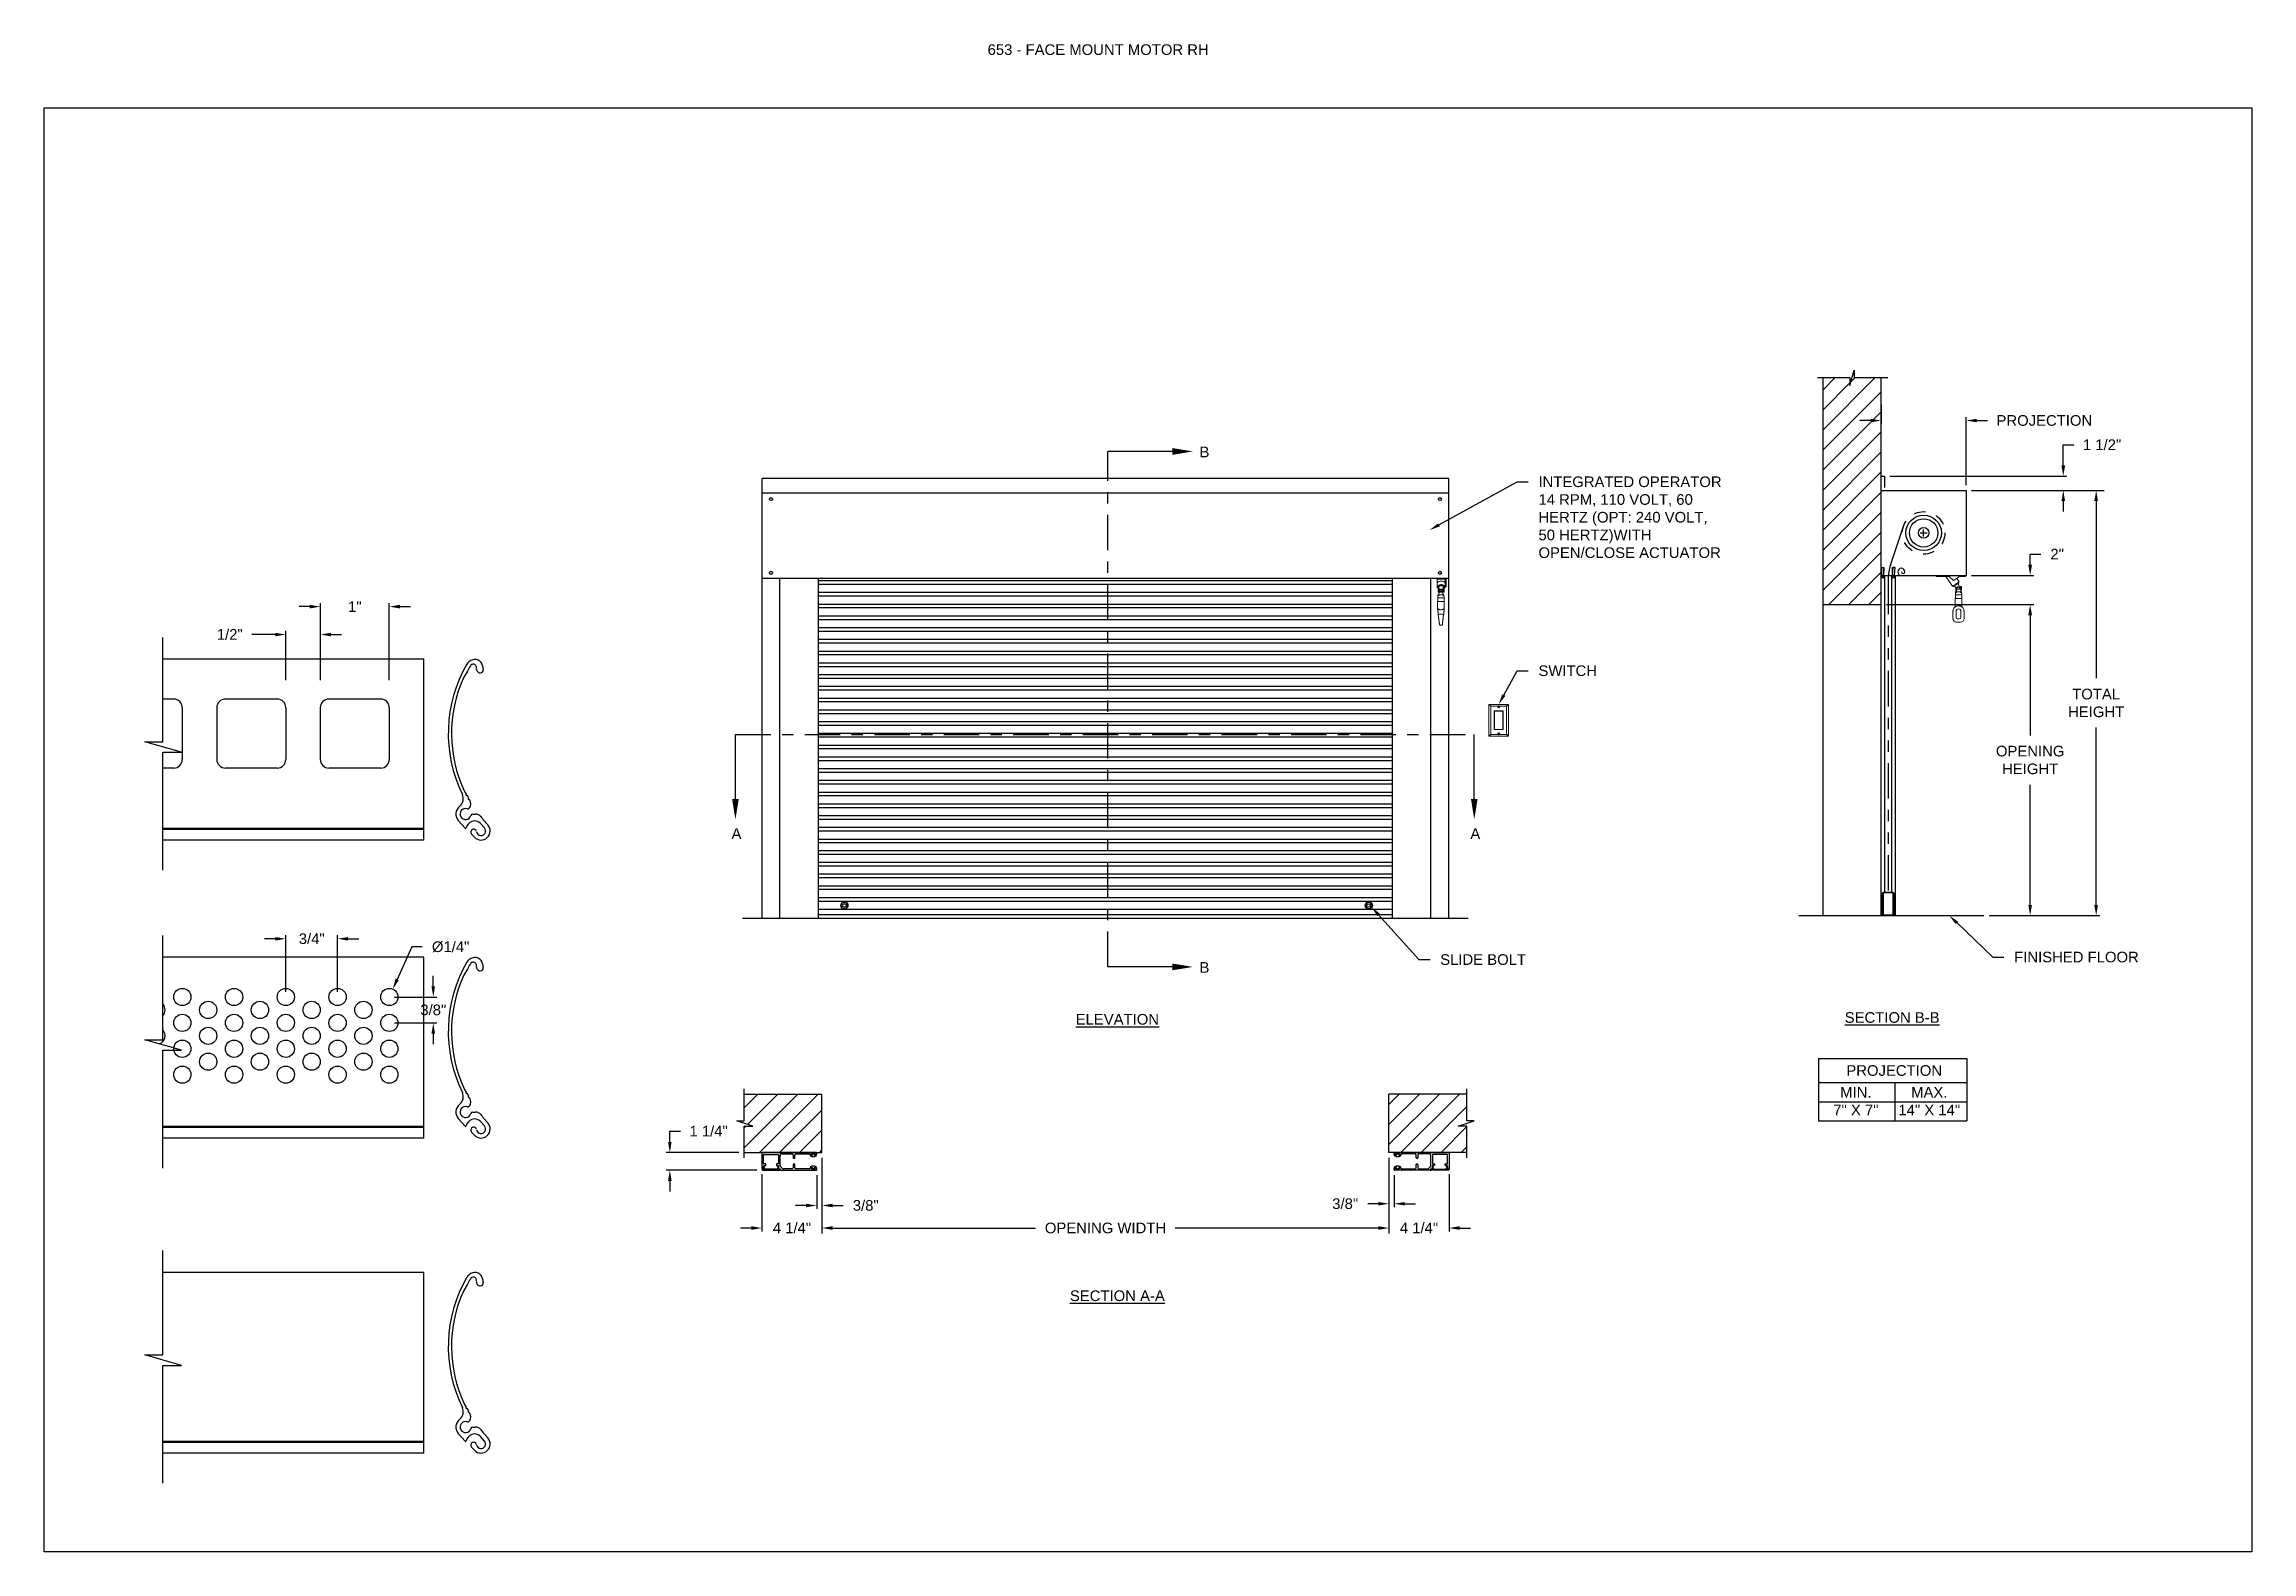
# Model space of a CAD drawing. Header units: inches. Extents: x 169.6 to 213.7, y 214.8 to 266.5.
# Drawn here: x 194.25 to 213.72, y 214.76 to 228.05 of the extents above; entities that cross this region are included whole.
import ezdxf
from ezdxf import colors
from ezdxf.entities.mleader import LeaderData, LeaderLine
from ezdxf.math import Vec2, Vec3

# ---------------------------------------------------------------- set-up
doc = ezdxf.new("R2010")
doc.units = ezdxf.units.IN
doc.header["$LTSCALE"] = 0.25
doc.header["$MEASUREMENT"] = 0
for name, pattern in [('CENTER', [2, 1.25, -0.25, 0.25, -0.25]), ('HIDDEN', [0.375, 0.25, -0.125]), ('PHANTOM', [2.5, 1.25, -0.25, 0.25, -0.25, 0.25, -0.25])]:
    doc.linetypes.add(name, pattern=pattern)
for name, color, linetype in [('ANNOTATIONS', 1, 'Continuous'), ('DETAILS', 4, 'Continuous'), ('MOTOR RH', 7, 'Continuous'), ('SECTION CUTS', 6, 'CENTER')]:
    doc.layers.add(name, color=color, linetype=linetype)
doc.styles.add('ARIAL', font='arial.ttf', dxfattribs={"height": 0.09375})
doc.styles.add('ROMANS', font='Romans', dxfattribs={"height": 0.09375})
doc.styles.get("Standard").update_dxf_attribs({"font": 'romans.shx'})
doc.dimstyles.new('STANDARD$0', dxfattribs={"dimtxt": 0.09375, "dimasz": 0.09375, "dimexe": 0.03125, "dimexo": 0.046875, "dimgap": 0.09, "dimtad": 0, "dimtih": 1, "dimtoh": 1, "dimdec": 4, "dimzin": 0, "dimdsep": 46, "dimtxsty": 'ARIAL', "dimcen": 0.09, "dimadec": 0, "dimazin": 0, "dimtfac": 1, "dimtdec": 4, "dimtofl": 0, "dimtmove": 0, "dimatfit": 1, "dimfxl": 1, "dimtolj": 1, "dimtzin": 0, "dimarcsym": 0})
doc.dimstyles.new('STANDARD$3', dxfattribs={"dimtxt": 0.09375, "dimasz": 0.09375, "dimexe": 0.03125, "dimexo": 0.046875, "dimgap": 0.09, "dimtad": 0, "dimdec": 4, "dimzin": 0, "dimdsep": 46, "dimtxsty": 'ROMANS', "dimcen": 0.09, "dimadec": 0, "dimazin": 0, "dimtfac": 1, "dimtdec": 4, "dimtix": 1, "dimtofl": 0, "dimtmove": 0, "dimatfit": 3, "dimfxl": 1, "dimtolj": 1, "dimtzin": 0, "dimarcsym": 0})
pattern_1 = [(45, (7.18361, -38.3836), (-0.08838835, 0.08838835), [])]

msp = doc.modelspace()

# ---------------------------------------------------------------- texts
at = {"layer": 'ANNOTATIONS', "insert": (202.57261, 228.05267), "char_height": 0.09375, "width": 4.6220629, "attachment_point": 1, "line_spacing_factor": 0.86134, "style": 'ARIAL'}
msp.add_mtext('653 - FACE MOUNT MOTOR RH', dxfattribs=at)
at = {"layer": 'ANNOTATIONS', "char_height": 0.09375, "attachment_point": 2, "style": 'ARIAL'}
for s, insert, width in [('{\\LELEVATION}', (203.71698, 219.50166), 3.0834986), ('{\\LSECTION B-B}', (210.55004, 219.51762), 1.3823677), ('{\\LSECTION A-A}', (203.71698, 217.06383), 1.3823677)]:
    msp.add_mtext(s, dxfattribs=dict(at, insert=insert, width=width))
for s, width, insert in [('PROJECTION ', 1.7594917, (210.56799, 219.05024)), ('MIN.\\P7" X 7" ', 0.6711642, (210.22987, 218.85825)), ('MAX.\\P14" X 14"', 0.6567117, (210.8773, 218.85825))]:
    msp.add_mtext_dynamic_manual_height_columns(s, width=width, gutter_width=1.36268, heights=[0], dxfattribs=dict(at, insert=insert))
at = {"layer": 'SECTION CUTS', "style": 'ARIAL'}
for s, p in [('B', (204.44146, 224.41077)), ('A', (200.31413, 221.04514)), ('A', (206.83009, 221.04514)), ('B', (204.44146, 219.86504))]:
    msp.add_text(s, height=0.09375, dxfattribs=at).set_placement(p)

# ---------------------------------------------------------------- blocks, each defined once
blk = doc.blocks.new('*D56')
at = {"layer": 'ANNOTATIONS', "color": 0, "lineweight": -2, "transparency": 16777216}
for p, q in [((210.359, 224.735), (210.265, 224.735)), ((210.453, 224.874), (210.453, 224.703)), ((211.203, 224.166), (211.203, 224.766)), ((211.296, 224.735), (211.39, 224.735))]:
    blk.add_line(p, q, dxfattribs=at)
at = {"layer": 'ANNOTATIONS', "color": 0, "transparency": 16777216}
for points in [[(210.359, 224.75), (210.359, 224.719), (210.453, 224.735)], [(211.296, 224.75), (211.296, 224.719), (211.203, 224.735)]]:
    blk.add_solid(points, dxfattribs=at)
at = {"layer": 'defpoints', "color": 0, "transparency": 16777216}
for p in [(210.453, 224.921), (211.203, 224.735), (211.203, 224.119)]:
    blk.add_point(p, dxfattribs=at)
at = {"layer": 'ANNOTATIONS', "color": 0, "transparency": 16777216, "insert": (211.892, 224.735), "char_height": 0.09375, "attachment_point": 5, "style": 'ARIAL'}
blk.add_mtext('\\A1;PROJECTION', dxfattribs=at)
blk = doc.blocks.new('*D57')
at = {"layer": 'ANNOTATIONS', "color": 0, "lineweight": -2, "transparency": 16777216}
for p, q in [((210.5, 223.112), (211.798, 223.112)), ((211.767, 223.018), (211.767, 221.958)), ((211.767, 220.463), (211.767, 221.523)), ((211.406, 220.369), (211.798, 220.369))]:
    blk.add_line(p, q, dxfattribs=at)
at = {"layer": 'ANNOTATIONS', "color": 0, "transparency": 16777216}
for points in [[(211.751, 223.018), (211.783, 223.018), (211.767, 223.112)], [(211.751, 220.463), (211.783, 220.463), (211.767, 220.369)]]:
    blk.add_solid(points, dxfattribs=at)
at = {"layer": 'defpoints', "color": 0, "transparency": 16777216}
for p in [(210.453, 223.112), (211.767, 223.112), (211.359, 220.369)]:
    blk.add_point(p, dxfattribs=at)
at = {"layer": 'ANNOTATIONS', "color": 0, "transparency": 16777216, "insert": (211.767, 221.741), "char_height": 0.09375, "attachment_point": 5, "style": 'ARIAL'}
blk.add_mtext('\\A1;OPENING \\PHEIGHT', dxfattribs=at)
blk = doc.blocks.new('*D58')
at = {"layer": 'ANNOTATIONS', "color": 0, "lineweight": -2, "transparency": 16777216}
for p, q in [((211.25, 224.119), (212.38, 224.119)), ((212.349, 224.025), (212.349, 222.462)), ((212.349, 220.463), (212.349, 222.027)), ((211.406, 220.369), (212.38, 220.369))]:
    blk.add_line(p, q, dxfattribs=at)
at = {"layer": 'ANNOTATIONS', "color": 0, "transparency": 16777216}
for points in [[(212.333, 224.025), (212.365, 224.025), (212.349, 224.119)], [(212.333, 220.463), (212.365, 220.463), (212.349, 220.369)]]:
    blk.add_solid(points, dxfattribs=at)
at = {"layer": 'defpoints', "color": 0, "transparency": 16777216}
for p in [(211.203, 224.119), (211.359, 220.369), (212.349, 220.369)]:
    blk.add_point(p, dxfattribs=at)
at = {"layer": 'ANNOTATIONS', "color": 0, "transparency": 16777216, "insert": (212.349, 222.244), "char_height": 0.0938, "attachment_point": 5, "style": 'ARIAL'}
blk.add_mtext('\\A1;TOTAL\\PHEIGHT', dxfattribs=at)
blk = doc.blocks.new('*D59')
at = {"layer": 'ANNOTATIONS', "color": 0, "lineweight": -2, "transparency": 16777216}
for p, q in [((211.767, 223.463), (211.767, 223.557)), ((211.767, 223.557), (211.861, 223.557)), ((211.25, 223.369), (211.798, 223.369)), ((211.25, 223.112), (211.798, 223.112)), ((211.767, 223.018), (211.767, 222.924))]:
    blk.add_line(p, q, dxfattribs=at)
at = {"layer": 'ANNOTATIONS', "color": 0, "transparency": 16777216}
for points in [[(211.751, 223.463), (211.783, 223.463), (211.767, 223.369)], [(211.751, 223.018), (211.783, 223.018), (211.767, 223.112)]]:
    blk.add_solid(points, dxfattribs=at)
at = {"layer": 'defpoints', "color": 0, "transparency": 16777216}
for p in [(211.203, 223.369), (211.203, 223.112), (211.767, 223.112)]:
    blk.add_point(p, dxfattribs=at)
at = {"layer": 'ANNOTATIONS', "color": 0, "transparency": 16777216, "insert": (212.005, 223.557), "char_height": 0.0938, "attachment_point": 5, "style": 'ARIAL'}
blk.add_mtext('\\A1;2"', dxfattribs=at)
blk = doc.blocks.new('*D60')
at = {"layer": 'ANNOTATIONS', "color": 0, "lineweight": -2, "transparency": 16777216}
for p, q in [((201.112, 217.661), (201.112, 217.645)), ((201.206, 217.614), (202.996, 217.614)), ((206.018, 217.614), (204.228, 217.614)), ((206.112, 217.661), (206.112, 217.645))]:
    blk.add_line(p, q, dxfattribs=at)
at = {"layer": 'ANNOTATIONS', "color": 0, "transparency": 16777216}
for points in [[(201.206, 217.63), (201.206, 217.598), (201.112, 217.614)], [(206.018, 217.63), (206.018, 217.598), (206.112, 217.614)]]:
    blk.add_solid(points, dxfattribs=at)
at = {"layer": 'defpoints', "color": 0, "transparency": 16777216}
for p in [(201.112, 217.614), (206.112, 217.614), (206.112, 217.614)]:
    blk.add_point(p, dxfattribs=at)
at = {"layer": 'ANNOTATIONS', "color": 0, "transparency": 16777216, "insert": (203.612, 217.614), "char_height": 0.09375, "attachment_point": 5, "style": 'ARIAL'}
blk.add_mtext('\\A1;OPENING WIDTH', dxfattribs=at)
blk = doc.blocks.new('*D61')
at = {"layer": 'ANNOTATIONS', "color": 0, "lineweight": -2, "transparency": 16777216}
for p, q in [((212.059, 224.339), (212.059, 224.521)), ((212.059, 224.521), (212.153, 224.521)), ((210.528, 224.245), (212.09, 224.245)), ((211.25, 224.119), (212.09, 224.119)), ((212.059, 224.025), (212.059, 223.932))]:
    blk.add_line(p, q, dxfattribs=at)
at = {"layer": 'ANNOTATIONS', "color": 0, "transparency": 16777216}
for points in [[(212.043, 224.339), (212.075, 224.339), (212.059, 224.245)], [(212.043, 224.025), (212.075, 224.025), (212.059, 224.119)]]:
    blk.add_solid(points, dxfattribs=at)
at = {"layer": 'defpoints', "color": 0, "transparency": 16777216}
for p in [(210.481, 224.245), (211.203, 224.119), (212.059, 224.119)]:
    blk.add_point(p, dxfattribs=at)
at = {"layer": 'ANNOTATIONS', "color": 0, "transparency": 16777216, "insert": (212.401, 224.521), "char_height": 0.0938, "attachment_point": 5, "style": 'ARIAL'}
blk.add_mtext('\\A1;1 1/2"', dxfattribs=at)
blk = doc.blocks.new('*D62')
at = {"layer": 'ANNOTATIONS', "color": 0, "lineweight": -2, "transparency": 16777216}
for p, q in [((199.77, 218.374), (199.77, 218.468)), ((199.77, 218.468), (199.864, 218.468)), ((200.378, 218.28), (199.739, 218.28)), ((200.538, 218.124), (199.739, 218.124)), ((199.77, 218.03), (199.77, 217.936))]:
    blk.add_line(p, q, dxfattribs=at)
at = {"layer": 'ANNOTATIONS', "color": 0, "transparency": 16777216}
for points in [[(199.754, 218.374), (199.786, 218.374), (199.77, 218.28)], [(199.754, 218.03), (199.786, 218.03), (199.77, 218.124)]]:
    blk.add_solid(points, dxfattribs=at)
at = {"layer": 'defpoints', "color": 0, "transparency": 16777216}
for p in [(199.77, 218.28), (200.425, 218.28), (200.585, 218.124)]:
    blk.add_point(p, dxfattribs=at)
at = {"layer": 'ANNOTATIONS', "color": 0, "transparency": 16777216, "insert": (200.112, 218.468), "char_height": 0.0938, "attachment_point": 5, "style": 'ARIAL'}
blk.add_mtext('\\A1;1 1/4"', dxfattribs=at)
blk = doc.blocks.new('*D63')
at = {"layer": 'ANNOTATIONS', "color": 0, "lineweight": -2, "transparency": 16777216}
for p, q in [((206.112, 218.233), (206.112, 217.797)), ((206.158, 218.081), (206.158, 217.797)), ((206.018, 217.828), (205.925, 217.828)), ((206.252, 217.828), (206.346, 217.828))]:
    blk.add_line(p, q, dxfattribs=at)
at = {"layer": 'ANNOTATIONS', "color": 0, "transparency": 16777216}
for points in [[(206.018, 217.844), (206.018, 217.813), (206.112, 217.828)], [(206.252, 217.844), (206.252, 217.813), (206.158, 217.828)]]:
    blk.add_solid(points, dxfattribs=at)
at = {"layer": 'defpoints', "color": 0, "transparency": 16777216}
for p in [(206.112, 218.28), (206.158, 218.128), (206.158, 217.828)]:
    blk.add_point(p, dxfattribs=at)
at = {"layer": 'ANNOTATIONS', "color": 0, "transparency": 16777216, "insert": (205.726, 217.828), "char_height": 0.0938, "attachment_point": 5, "style": 'ARIAL'}
blk.add_mtext('\\A1;3/8"', dxfattribs=at)
blk = doc.blocks.new('*D64')
at = {"layer": 'ANNOTATIONS', "color": 0, "lineweight": -2, "transparency": 16777216}
for p, q in [((201.066, 218.081), (201.066, 217.782)), ((201.112, 218.233), (201.112, 217.782)), ((200.972, 217.813), (200.878, 217.813)), ((201.206, 217.813), (201.3, 217.813))]:
    blk.add_line(p, q, dxfattribs=at)
at = {"layer": 'ANNOTATIONS', "color": 0, "transparency": 16777216}
for points in [[(200.972, 217.828), (200.972, 217.797), (201.066, 217.813)], [(201.206, 217.828), (201.206, 217.797), (201.112, 217.813)]]:
    blk.add_solid(points, dxfattribs=at)
at = {"layer": 'defpoints', "color": 0, "transparency": 16777216}
for p in [(201.112, 218.28), (201.066, 218.128), (201.066, 217.813)]:
    blk.add_point(p, dxfattribs=at)
at = {"layer": 'ANNOTATIONS', "color": 0, "transparency": 16777216, "insert": (201.498, 217.813), "char_height": 0.0938, "attachment_point": 5, "style": 'ARIAL'}
blk.add_mtext('\\A1;3/8"', dxfattribs=at)
blk = doc.blocks.new('*D65')
at = {"layer": 'ANNOTATIONS', "color": 0, "lineweight": -2, "transparency": 16777216}
for p, q in [((206.112, 218.233), (206.112, 217.583)), ((206.643, 218.09), (206.643, 217.583)), ((206.018, 217.614), (205.925, 217.614)), ((206.736, 217.614), (206.83, 217.614))]:
    blk.add_line(p, q, dxfattribs=at)
at = {"layer": 'ANNOTATIONS', "color": 0, "transparency": 16777216}
for points in [[(206.018, 217.63), (206.018, 217.598), (206.112, 217.614)], [(206.736, 217.63), (206.736, 217.598), (206.643, 217.614)]]:
    blk.add_solid(points, dxfattribs=at)
at = {"layer": 'defpoints', "color": 0, "transparency": 16777216}
for p in [(206.112, 218.28), (206.643, 218.136), (206.643, 217.614)]:
    blk.add_point(p, dxfattribs=at)
at = {"layer": 'ANNOTATIONS', "color": 0, "transparency": 16777216, "insert": (206.377, 217.614), "char_height": 0.0938, "attachment_point": 5, "style": 'ARIAL'}
blk.add_mtext('\\A1;4 1/4"', dxfattribs=at)
blk = doc.blocks.new('*D66')
at = {"layer": 'ANNOTATIONS', "color": 0, "lineweight": -2, "transparency": 16777216}
for p, q in [((200.581, 218.09), (200.581, 217.583)), ((201.112, 218.233), (201.112, 217.583)), ((200.488, 217.614), (200.394, 217.614)), ((201.206, 217.614), (201.3, 217.614))]:
    blk.add_line(p, q, dxfattribs=at)
at = {"layer": 'ANNOTATIONS', "color": 0, "transparency": 16777216}
for points in [[(200.488, 217.63), (200.488, 217.598), (200.581, 217.614)], [(201.206, 217.63), (201.206, 217.598), (201.112, 217.614)]]:
    blk.add_solid(points, dxfattribs=at)
at = {"layer": 'defpoints', "color": 0, "transparency": 16777216}
for p in [(201.112, 218.28), (200.581, 218.136), (201.112, 217.614)]:
    blk.add_point(p, dxfattribs=at)
at = {"layer": 'ANNOTATIONS', "color": 0, "transparency": 16777216, "insert": (200.847, 217.614), "char_height": 0.0938, "attachment_point": 5, "style": 'ARIAL'}
blk.add_mtext('\\A1;4 1/4"', dxfattribs=at)
blk = doc.blocks.new('A$C0D4626A5')
at = {"color": 7, "linetype": 'Continuous', "lineweight": 15}
for p, q in [((-3.96, -0.16), (-3.96, -0.04)), ((-2.47, -0.16), (-3.96, -0.16)), ((-2.86, -0.16), (-2.11, -1.27)), ((-2.47, -0.16), (-2, -0.63)), ((-2.03, -1.22), (-1.99, -1.29)), ((-2, -0.63), (-1.29, -0.16)), ((-1.92, -1.24), (-1.93, -1.21)), ((-1.76, -1.92), (-1.77, -2.26)), ((-1.77, -2.26), (-1.77, -2.66)), ((-1.06, -2.26), (-1.77, -2.26)), ((-1.71, -1.92), (-1.76, -1.92)), ((-1.74, -1.47), (-1.74, -1.38)), ((-1.74, -1.63), (-1.74, -1.47)), ((-1.73, -1.64), (-1.73, -1.64)), ((-1.71, -1.52), (-1.71, -1.54)), ((-1.71, -1.93), (-1.71, -1.79)), ((-1.66, -1.98), (-1.68, -1.98)), ((-1.66, -1.48), (-1.66, -1.52)), ((-1.66, -1.52), (-1.66, -1.86)), ((-1.66, -1.98), (-1.66, -1.98)), ((-1.63, -1.61), (-1.63, -1.5)), ((-1.63, -1.57), (-1.62, -1.57)), ((-1.2, -1.92), (-1.63, -1.92)), ((-1.36, -0.77), (-1.62, -0.38)), ((-1.61, -1.52), (-1.58, -1.57)), ((-1.57, -1.58), (-1.61, -1.58)), ((-1.48, -0.92), (-1.47, -0.94)), ((-1.4, -0.89), (-1.44, -0.83)), ((-1.29, -1.38), (-1.32, -1.33)), ((-1.31, -1.35), (-1.27, -1.35)), ((-1.27, -1.58), (-1.31, -1.58)), ((-0.62, -0.16), (-1.29, -0.16)), ((-1.24, -1.37), (-1.26, -1.37)), ((-1.26, -1.57), (-1.24, -1.57)), ((-1.2, -1.35), (-1.24, -1.35)), ((-1.24, -1.35), (-1.24, -1.55)), ((-1.24, -1.55), (-1.24, -1.58)), ((-1.24, -1.58), (-1.2, -1.58)), ((-1.2, -1.47), (-1.2, -1.32)), ((-1.17, -1.52), (-1.18, -1.46)), ((-1.1, -1.3), (-1.17, -1.3)), ((-1.17, -1.86), (-1.17, -1.52)), ((-1.17, -1.98), (-1.17, -1.98)), ((-1.16, -1.98), (-1.17, -1.98)), ((-1.12, -1.54), (-1.12, -1.52)), ((-1.12, -1.54), (-1.12, -1.79)), ((-1.12, -1.79), (-1.12, -1.93)), ((-1.07, -1.92), (-1.12, -1.92)), ((-1.11, -1.64), (-1.1, -1.64)), ((-1.09, -1.31), (-1.09, -1.63)), ((-1.06, -2.26), (-1.07, -1.92)), ((-1.06, -2.66), (-1.06, -2.26)), ((-0.62, -0.16), (-0.62, -0.04)), ((-2.05, -4.94), (-2.05, -4.1)), ((-1.8, -2.66), (-1.8, -3.61)), ((-1.04, -2.66), (-1.8, -2.66)), ((-1.69, -4.11), (-1.69, -4.78)), ((-1.5, -4.98), (-1.34, -4.98)), ((-1.14, -4.78), (-1.14, -4.11)), ((-1.04, -3.61), (-1.04, -2.66)), ((-0.79, -4.1), (-0.79, -4.94)), ((-1.18, -5.33), (-1.65, -5.33))]:
    blk.add_line(p, q, dxfattribs=at)
at = {"color": 7, "linetype": 'Continuous', "lineweight": 15, "flags": 128}
for points in [[(-1.36, -0.77), (-1.36, -0.77), (-1.37, -0.78), (-1.39, -0.8), (-1.43, -0.82), (-1.47, -0.85), (-1.53, -0.88), (-1.59, -0.92), (-1.65, -0.97), (-1.72, -1.01), (-1.78, -1.06), (-1.85, -1.1), (-1.91, -1.14), (-1.97, -1.18), (-2.02, -1.21), (-2.06, -1.24), (-2.09, -1.26), (-2.1, -1.27), (-2.11, -1.27)], [(-1.91, -1.24), (-1.92, -1.24), (-1.96, -1.26), (-1.98, -1.28), (-1.98, -1.28), (-1.99, -1.29)], [(-1.53, -0.98), (-1.55, -0.99), (-1.6, -1.03), (-1.66, -1.07), (-1.72, -1.11), (-1.78, -1.15), (-1.83, -1.18), (-1.85, -1.19)], [(-1.71, -1.79), (-1.71, -1.76), (-1.71, -1.73), (-1.71, -1.7), (-1.71, -1.67), (-1.71, -1.64), (-1.71, -1.61), (-1.71, -1.58), (-1.71, -1.54)], [(-1.63, -1.93), (-1.63, -1.95), (-1.63, -1.95)], [(-1.4, -0.89), (-1.4, -0.89), (-1.4, -0.9), (-1.43, -0.91), (-1.46, -0.93), (-1.47, -0.94)], [(-1.2, -1.61), (-1.2, -1.6), (-1.2, -1.58), (-1.2, -1.55), (-1.2, -1.51), (-1.2, -1.47)]]:
    blk.add_lwpolyline(points, dxfattribs=at)
at = {"color": 7, "linetype": 'Continuous', "lineweight": 15}
for radius in [0.17, 0.114]:
    blk.add_circle((-1.44, -1.47), radius, dxfattribs=at)
for centre, radius, start, end in [((-1.91, -1.2), 0.0284, 163.0549, 213.6901), ((-1.91, -1.23), 0.0114, 213.6901, 235.7415), ((-2.68, -2.37), 1.36, 35.9115, 49.9696), ((-1.73, -1.63), 0.0114, 180.0001, 270.0001), ((-1.73, -1.65), 0.0114, 0.0001, 90.0001), ((-1.66, -1.93), 0.0568, 180.0001, 227.0587), ((-1.68, -1.95), 0.0284, 227.0587, 270.0001), ((-1.63, -1.64), 0.0284, 90.0001, 180.0001), ((-1.6, -1.86), 0.0568, 239.9831, 270.0001), ((-1.62, -1.57), 0.00454, 344.6913, 164.7654), ((-1.29, -1.47), 0.341, 197.4937, 198.9247), ((-1.61, -1.58), 0.00454, 198.9247, 270.0001), ((-1.51, -0.93), 0.0284, 33.6901, 84.2858), ((-1.48, -0.94), 0.0114, 11.6387, 33.6901), ((-0.13, -0.67), 1.36, 197.4105, 211.4687), ((-1.27, -1.36), 0.00454, 18.9247, 90.0001), ((-1.59, -1.47), 0.341, 17.3123, 18.9247), ((-1.59, -1.47), 0.341, 341.0754, 342.4957), ((-1.27, -1.58), 0.00454, 270.0001, 341.0754), ((-1.26, -1.36), 0.00454, 165.3871, 265.6815), ((-1.26, -1.57), 0.00454, 15.2361, 195.3053), ((-1.23, -1.86), 0.0568, 270.0001, 300.017), ((-1.2, -1.3), 0.0284, 270.0001, 343.3985), ((-1.2, -1.64), 0.0284, 0.0001, 90.0001), ((-1.17, -1.31), 0.0114, 90.0001, 163.3985), ((-1.16, -1.95), 0.0284, 270.0001, 312.9415), ((-1.17, -1.93), 0.0568, 312.9415, 0.0001), ((-1.11, -1.65), 0.0114, 90.0001, 180.0001), ((-1.1, -1.31), 0.0114, 0.0001, 90.0001), ((-1.1, -1.63), 0.0114, 270.0001, 0.0001), ((-1.42, -4.11), 0.63, 113.3769, 179.0978), ((-1.65, -4.94), 0.394, 180.0001, 270.0001), ((-1.42, -4.11), 0.276, 90.0001, 180.0001), ((-1.5, -4.78), 0.197, 180.0001, 270.0001), ((-1.42, -4.11), 0.276, 0.0001, 90.0001), ((-1.34, -4.78), 0.197, 270.0001, 0.0001), ((-1.18, -4.94), 0.394, 270.0001, 0.0001), ((-1.42, -4.11), 0.63, 0.9023, 66.6232)]:
    blk.add_arc(centre, radius, start, end, dxfattribs=at)
for points, knots in [([(-1.8, -1.32), (-1.83, -1.3), (-1.86, -1.28), (-1.89, -1.26), (-1.9, -1.25), (-1.91, -1.24), (-1.91, -1.24), (-1.91, -1.24), (-1.91, -1.24)], [0, 0, 0, 0, 0.592221, 0.715213, 0.856367, 0.912528, 0.969358, 1, 1, 1, 1]), ([(-1.66, -1.86), (-1.66, -1.87), (-1.66, -1.88), (-1.65, -1.9), (-1.63, -1.91), (-1.63, -1.91)], [0, 0, 0, 0, 0.346375, 0.691795, 1, 1, 1, 1]), ([(-1.63, -1.95), (-1.63, -1.95), (-1.63, -1.96), (-1.63, -1.96), (-1.64, -1.97), (-1.65, -1.98), (-1.66, -1.98), (-1.66, -1.98)], [0, 0, 0, 0, 0.146442, 0.291793, 0.530165, 0.878853, 1, 1, 1, 1]), ([(-1.63, -1.92), (-1.63, -1.92), (-1.63, -1.92), (-1.63, -1.93), (-1.63, -1.93)], [0, 0, 0, 0, 0.659172, 1, 1, 1, 1]), ([(-1.47, -0.94), (-1.47, -0.94), (-1.47, -0.94), (-1.46, -0.95), (-1.46, -0.96), (-1.45, -1), (-1.44, -1.04), (-1.43, -1.07), (-1.43, -1.07)], [0, 0, 0, 0, 0.041472, 0.092805, 0.177146, 0.354647, 0.923259, 1, 1, 1, 1]), ([(-1.28, -1.43), (-1.27, -1.42), (-1.27, -1.4), (-1.27, -1.38), (-1.26, -1.36), (-1.26, -1.37), (-1.26, -1.37)], [0, 0, 0, 0, 0.256023, 0.548201, 0.842135, 1, 1, 1, 1]), ([(-1.26, -1.37), (-1.26, -1.37), (-1.26, -1.37), (-1.26, -1.38), (-1.27, -1.4), (-1.27, -1.42), (-1.27, -1.43), (-1.27, -1.43)], [0, 0, 0, 0, 0.1492349, 0.4238795, 0.6960203, 0.9595022, 1, 1, 1, 1]), ([(-1.27, -1.5), (-1.27, -1.51), (-1.27, -1.52), (-1.26, -1.55), (-1.26, -1.56), (-1.26, -1.56), (-1.26, -1.57)], [0, 0, 0, 0, 0.2420436, 0.4826851, 0.7413231, 1, 1, 1, 1]), ([(-1.26, -1.57), (-1.26, -1.57), (-1.26, -1.57), (-1.27, -1.56), (-1.27, -1.55), (-1.27, -1.53), (-1.27, -1.52), (-1.27, -1.51)], [0, 0, 0, 0, 0.005245, 0.299895, 0.595073, 0.870551, 1, 1, 1, 1]), ([(-1.2, -1.92), (-1.21, -1.92), (-1.22, -1.92), (-1.22, -1.92), (-1.23, -1.92), (-1.23, -1.92)], [0, 0, 0, 0, 0.222219, 0.98991, 1, 1, 1, 1]), ([(-1.21, -1.93), (-1.21, -1.93), (-1.21, -1.93), (-1.2, -1.92), (-1.2, -1.92), (-1.2, -1.92)], [0, 0, 0, 0, 0.109185, 0.662553, 1, 1, 1, 1]), ([(-1.2, -1.95), (-1.2, -1.95), (-1.2, -1.94), (-1.2, -1.93), (-1.21, -1.93)], [0, 0, 0, 0, 0.038029, 1, 1, 1, 1]), ([(-1.2, -1.91), (-1.2, -1.91), (-1.19, -1.9), (-1.18, -1.88), (-1.18, -1.87), (-1.17, -1.86)], [0, 0, 0, 0, 0.318682, 0.639348, 1, 1, 1, 1]), ([(-1.17, -1.98), (-1.18, -1.98), (-1.19, -1.97), (-1.2, -1.97), (-1.2, -1.96), (-1.2, -1.95), (-1.2, -1.95), (-1.2, -1.95)], [0, 0, 0, 0, 0.381607, 0.635828, 0.809964, 0.942189, 1, 1, 1, 1]), ([(-1.97, -4.11), (-1.97, -4.11), (-1.97, -4.11), (-1.99, -4.11), (-2.01, -4.11), (-2.03, -4.11), (-2.04, -4.11), (-2.05, -4.1), (-2.05, -4.1)], [0, 0, 0, 0, 0.02212, 0.141352, 0.356026, 0.570697, 0.785333, 1, 1, 1, 1]), ([(-1.42, -3.48), (-1.42, -3.48), (-1.46, -3.48), (-1.54, -3.49), (-1.62, -3.51), (-1.66, -3.53), (-1.67, -3.53)], [0, 0, 0, 0, 0.048432, 0.448759, 0.851677, 1, 1, 1, 1]), ([(-1.17, -3.53), (-1.17, -3.53), (-1.19, -3.52), (-1.24, -3.51), (-1.32, -3.49), (-1.38, -3.48), (-1.42, -3.48)], [0, 0, 0, 0, 0.083004, 0.33259, 0.590918, 1, 1, 1, 1]), ([(-0.79, -4.1), (-0.79, -4.1), (-0.79, -4.11), (-0.8, -4.11), (-0.82, -4.11), (-0.84, -4.11), (-0.86, -4.11), (-0.86, -4.11), (-0.87, -4.11)], [0, 0, 0, 0, 0.214668, 0.429307, 0.643978, 0.858652, 0.977885, 1, 1, 1, 1])]:
    blk.add_open_spline(points, degree=3, knots=knots, dxfattribs=at)
blk = doc.blocks.new('*D82')
at = {"layer": 'ANNOTATIONS', "color": 0, "lineweight": -2, "transparency": 16777216}
for p, q in [((197.494, 220.093), (197.365, 219.806)), ((197.587, 220.093), (197.494, 220.093))]:
    blk.add_line(p, q, dxfattribs=at)
at = {"layer": 'ANNOTATIONS', "color": 0, "transparency": 16777216}
blk.add_solid([(197.351, 219.813), (197.38, 219.8), (197.327, 219.721)], dxfattribs=at)
at = {"layer": 'defpoints', "color": 0, "transparency": 16777216}
for p in [(197.327, 219.721), (197.265, 219.582)]:
    blk.add_point(p, dxfattribs=at)
at = {"layer": 'ANNOTATIONS', "color": 0, "transparency": 16777216, "insert": (197.837, 220.093), "char_height": 0.09375, "attachment_point": 5, "style": 'ARIAL'}
blk.add_mtext('\\A1;%%C1/4"', dxfattribs=at)
blk = doc.blocks.new('*D83')
at = {"layer": 'ANNOTATIONS', "color": 0, "lineweight": -2, "transparency": 16777216}
for p, q in [((196.29, 220.165), (196.196, 220.165)), ((196.383, 219.698), (196.383, 220.196)), ((196.84, 219.698), (196.84, 220.196)), ((196.933, 220.165), (197.027, 220.165))]:
    blk.add_line(p, q, dxfattribs=at)
at = {"layer": 'ANNOTATIONS', "color": 0, "transparency": 16777216}
for points in [[(196.29, 220.18), (196.29, 220.149), (196.383, 220.165)], [(196.933, 220.18), (196.933, 220.149), (196.84, 220.165)]]:
    blk.add_solid(points, dxfattribs=at)
at = {"layer": 'defpoints', "color": 0, "transparency": 16777216}
for p in [(196.383, 220.165), (196.383, 219.651), (196.84, 219.651)]:
    blk.add_point(p, dxfattribs=at)
at = {"layer": 'ANNOTATIONS', "color": 0, "transparency": 16777216, "insert": (196.612, 220.165), "char_height": 0.0938, "attachment_point": 5, "style": 'ARIAL'}
blk.add_mtext('\\A1;3/4"', dxfattribs=at)
blk = doc.blocks.new('*D84')
at = {"layer": 'ANNOTATIONS', "color": 0, "lineweight": -2, "transparency": 16777216}
for p, q in [((197.684, 219.745), (197.684, 219.839)), ((197.343, 219.651), (197.715, 219.651)), ((197.343, 219.423), (197.715, 219.423)), ((197.684, 219.329), (197.684, 219.236))]:
    blk.add_line(p, q, dxfattribs=at)
at = {"layer": 'ANNOTATIONS', "color": 0, "transparency": 16777216}
for points in [[(197.668, 219.745), (197.699, 219.745), (197.684, 219.651)], [(197.668, 219.329), (197.699, 219.329), (197.684, 219.423)]]:
    blk.add_solid(points, dxfattribs=at)
at = {"layer": 'defpoints', "color": 0, "transparency": 16777216}
for p in [(197.296, 219.651), (197.296, 219.423), (197.684, 219.423)]:
    blk.add_point(p, dxfattribs=at)
at = {"layer": 'ANNOTATIONS', "color": 0, "transparency": 16777216, "insert": (197.684, 219.537), "char_height": 0.0938, "attachment_point": 5, "style": 'ARIAL'}
blk.add_mtext('\\A1;3/8"', dxfattribs=at)
blk = doc.blocks.new('*D85')
at = {"layer": 'ANNOTATIONS', "color": 0, "lineweight": -2, "transparency": 16777216}
for p, q in [((196.29, 222.848), (196.083, 222.848)), ((196.383, 222.445), (196.383, 222.879)), ((196.688, 222.445), (196.688, 222.879)), ((196.781, 222.848), (196.875, 222.848))]:
    blk.add_line(p, q, dxfattribs=at)
at = {"layer": 'ANNOTATIONS', "color": 0, "transparency": 16777216}
for points in [[(196.29, 222.863), (196.29, 222.832), (196.383, 222.848)], [(196.781, 222.863), (196.781, 222.832), (196.688, 222.848)]]:
    blk.add_solid(points, dxfattribs=at)
at = {"layer": 'defpoints', "color": 0, "transparency": 16777216}
for p in [(196.688, 222.848), (196.383, 222.399), (196.688, 222.399)]:
    blk.add_point(p, dxfattribs=at)
at = {"layer": 'ANNOTATIONS', "color": 0, "transparency": 16777216, "insert": (195.889, 222.848), "char_height": 0.0938, "attachment_point": 5, "style": 'ARIAL'}
blk.add_mtext('\\A1;1/2"', dxfattribs=at)
blk = doc.blocks.new('*D86')
at = {"layer": 'ANNOTATIONS', "color": 0, "lineweight": -2, "transparency": 16777216}
for p, q in [((196.688, 222.445), (196.688, 223.125)), ((197.296, 222.445), (197.296, 223.125)), ((196.594, 223.094), (196.5, 223.094)), ((197.39, 223.094), (197.484, 223.094))]:
    blk.add_line(p, q, dxfattribs=at)
at = {"layer": 'ANNOTATIONS', "color": 0, "transparency": 16777216}
for points in [[(196.594, 223.11), (196.594, 223.078), (196.688, 223.094)], [(197.39, 223.11), (197.39, 223.078), (197.296, 223.094)]]:
    blk.add_solid(points, dxfattribs=at)
at = {"layer": 'defpoints', "color": 0, "transparency": 16777216}
for p in [(197.296, 223.094), (196.688, 222.399), (197.296, 222.399)]:
    blk.add_point(p, dxfattribs=at)
at = {"layer": 'ANNOTATIONS', "color": 0, "transparency": 16777216, "insert": (196.992, 223.094), "char_height": 0.0938, "attachment_point": 5, "style": 'ARIAL'}
blk.add_mtext('\\A1;1"', dxfattribs=at)

# ---------------------------------------------------------------- dimensions: what is measured, and where the dimension line sits
at = {"layer": 'ANNOTATIONS'}
for base, p1, p2, text, picture, middle in [((211.20272, 224.73466), (210.45272, 224.92103), (211.20272, 224.11916), 'PROJECTION', '*D56', (211.89183, 224.73466)), ((201.11206, 217.61402), (200.58148, 218.13639), (201.11206, 218.28013), '4 1/4"', '*D66', (200.84677, 217.61402)), ((206.64264, 217.61402), (206.11206, 218.28013), (206.64264, 218.13639), '4 1/4"', '*D65', (206.37735, 217.61402)), ((206.11206, 217.61402), (201.11206, 217.61402), (206.11206, 217.61402), 'OPENING WIDTH', '*D60', (203.61206, 217.61402))]:
    dim = msp.add_linear_dim(base=base, p1=p1, p2=p2, text=text, dimstyle='STANDARD$0', dxfattribs=at)
    dim.commit()
    dim.dimension.update_dxf_attribs({"geometry": picture, "text_midpoint": middle})
for base, p1, p2, angle, text, picture, middle in [((212.05904, 224.11916), (210.48144, 224.24497), (211.20272, 224.11916), 90, '1 1/2"', '*D61', (212.40148, 224.52128)), ((212.34903, 220.36916), (211.20272, 224.11916), (211.35897, 220.36916), 90, 'TOTAL\\PHEIGHT', '*D58', (212.34903, 222.24416)), ((211.76691, 223.11196), (211.20272, 223.36916), (211.20272, 223.11196), 90, '2"', '*D59', (212.00534, 223.55666)), ((201.06581, 217.81279), (201.11206, 218.28013), (201.06581, 218.12764), 180, '3/8"', '*D64', (201.49802, 217.81279))]:
    dim = msp.add_linear_dim(base=base, p1=p1, p2=p2, angle=angle, text=text, dimstyle='STANDARD$0', dxfattribs=at)
    dim.commit()
    dim.dimension.update_dxf_attribs({"geometry": picture, "text_midpoint": middle, "dimtype": 160})
for base, p1, p2, text, override, picture, middle in [((197.29613, 223.09404), (196.68761, 222.3986), (197.29613, 222.3986), '1"', {"dimlunit": 4, "dimarcsym": 1}, '*D86', (196.99187, 223.09404)), ((196.38336, 220.16481), (196.83974, 219.65136), (196.38336, 219.65136), '3/4"', {"dimtih": 1, "dimtoh": 1, "dimlunit": 4, "dimpost": '', "dimtxsty": 'ARIAL', "dimarcsym": 1}, '*D83', (196.61155, 220.16481))]:
    dim = msp.add_linear_dim(base=base, p1=p1, p2=p2, text=text, dimstyle='STANDARD$0', override=override, dxfattribs=at)
    dim.commit()
    dim.dimension.update_dxf_attribs({"geometry": picture, "text_midpoint": middle})
for base, p1, p2, text, picture, middle in [((211.76691, 223.11196), (211.35897, 220.36916), (210.45272, 223.11196), 'OPENING \\PHEIGHT', '*D57', (211.76691, 221.74056)), ((199.76998, 218.28013), (200.58523, 218.12389), (200.42456, 218.28013), '1 1/4"', '*D62', (200.11242, 218.46763))]:
    dim = msp.add_linear_dim(base=base, p1=p1, p2=p2, angle=90, text=text, dimstyle='STANDARD$0', dxfattribs=at)
    dim.commit()
    dim.dimension.update_dxf_attribs({"geometry": picture, "text_midpoint": middle})
dim = msp.add_linear_dim(base=(196.68761, 222.84766), p1=(196.38336, 222.3986), p2=(196.68761, 222.3986), text='1/2"', dimstyle='STANDARD$0', override={"dimlunit": 4, "dimarcsym": 1}, dxfattribs=at)
dim.commit()
dim.dimension.update_dxf_attribs({"geometry": '*D85', "text_midpoint": (195.88937, 222.84766), "dimtype": 160})
dim = msp.add_diameter_dim_2p(p1=(197.26506, 219.58193), p2=(197.3272, 219.72079), text='%%C1/4"', dimstyle='STANDARD$3', override={"dimtih": 1, "dimtoh": 1, "dimlunit": 4, "dimtxsty": 'ARIAL', "dimcen": 0, "dimarcsym": 1}, dxfattribs=at)
dim.commit()
dim.dimension.update_dxf_attribs({"geometry": '*D82', "text_midpoint": (197.8368, 220.09254), "dimtype": 163})
dim = msp.add_linear_dim(base=(197.6838, 219.42317), p1=(197.29613, 219.65136), p2=(197.29613, 219.42317), angle=90, text='3/8"', dimstyle='STANDARD$0', override={"dimtih": 1, "dimtoh": 1, "dimlunit": 4, "dimtxsty": 'ARIAL', "dimtix": 0, "dimarcsym": 1}, dxfattribs=at)
dim.commit()
dim.dimension.update_dxf_attribs({"geometry": '*D84', "text_midpoint": (197.6838, 219.53726), "dimtype": 160})
dim = msp.add_linear_dim(base=(206.15831, 217.82842), p1=(206.11206, 218.28013), p2=(206.15831, 218.12764), text='3/8"', dimstyle='STANDARD$0', dxfattribs=at)
dim.commit()
dim.dimension.update_dxf_attribs({"geometry": '*D63', "text_midpoint": (205.7261, 217.82842), "dimtype": 160})

# ---------------------------------------------------------------- hatches: boundary and pattern name
at = {"layer": 'MOTOR RH', "linetype": 'Continuous'}
h = msp.add_hatch(dxfattribs=at)
h.set_pattern_fill('ANSI31', color=256, style=0)
h.set_pattern_definition([(45, (8.83125, -38.15128), (-0.08838835, 0.08838835), [])])
h.paths.add_polyline_path([(210.45272, 224.37909), (210.45272, 225.11368), (210.21622, 225.11368), (210.21622, 225.17834), (210.17781, 225.04498), (210.17781, 225.11368), (209.93709, 225.11368), (209.93709, 224.56338)])
h.paths.add_polyline_path([(209.93709, 224.56338), (209.93709, 223.11196), (210.45272, 223.11196), (210.45272, 224.36533), (210.45272, 224.37909)])
at = {"layer": 'MOTOR RH'}
h = msp.add_hatch(dxfattribs=at)
h.set_pattern_fill('ANSI31', color=256, style=0)
h.set_pattern_definition(pattern_1)
h.paths.add_polyline_path([(201.11206, 218.79576), (200.42456, 218.79576), (200.42456, 218.55855), (200.36046, 218.55855), (200.50253, 218.51165), (200.42456, 218.51165), (200.42456, 218.28013), (201.11206, 218.28013), (201.11206, 218.44263)])
h = msp.add_hatch(dxfattribs=at)
h.set_pattern_fill('ANSI31', color=256, style=0)
h.set_pattern_definition(pattern_1)
h.paths.add_polyline_path([(206.86367, 218.55855), (206.79956, 218.55855), (206.79956, 218.79576), (206.11206, 218.79576), (206.11206, 218.28013), (206.13024, 218.28013), (206.79956, 218.28013), (206.79956, 218.51165), (206.7216, 218.51165)])
at = {"layer": 'MOTOR RH', "linetype": 'Continuous'}
h = msp.add_hatch(dxfattribs=at)
h.set_pattern_fill('ANSI31', color=256, scale=0.499954, angle=90, style=0)
h.set_pattern_definition([(45, (207.30673, 213.869206), (0.04419013, -0.04419013), [])])
edge = h.paths.add_edge_path(flags=0)
edge.add_arc((200.60898, 218.15054), 0.00937, 485.092719, 612.895365)
edge.add_arc((200.60585, 218.14039), 0.00125, 360, 432.895365, ccw=False)
edge.add_line((200.6071, 218.14039), (200.6071, 218.13514))
edge.add_arc((200.6096, 218.13514), 0.0025, 180, 270)
edge.add_line((200.6096, 218.13264), (200.71584, 218.13264))
edge.add_arc((200.71584, 218.13514), 0.0025, 270, 360)
edge.add_line((200.71834, 218.13514), (200.71834, 218.14039))
edge.add_arc((200.71959, 218.14039), 0.00125, 107.104635, 180, ccw=False)
edge.add_arc((200.71647, 218.15054), 0.00937, 287.104635, 414.907281)
edge.add_arc((200.72366, 218.16077), 0.00312, 54.907281, 234.907281, ccw=False)
edge.add_arc((200.71647, 218.15054), 0.01562, 303.748989, 414.907281, ccw=False)
edge.add_arc((200.72584, 218.13651), 0.00125, 483.748989, 540)
edge.add_line((200.72459, 218.13651), (200.72459, 218.13514))
edge.add_arc((200.72709, 218.13514), 0.0025, 180, 270)
edge.add_line((200.72709, 218.13264), (200.74022, 218.13264))
edge.add_arc((200.74022, 218.13139), 0.00125, 360, 450, ccw=False)
edge.add_line((200.74147, 218.13139), (200.74147, 218.12514))
edge.add_arc((200.74022, 218.12514), 0.00125, 270, 360, ccw=False)
edge.add_line((200.74022, 218.12389), (200.58523, 218.12389))
edge.add_arc((200.58523, 218.12514), 0.00125, 180, 270, ccw=False)
edge.add_line((200.58398, 218.12514), (200.58398, 218.13139))
edge.add_arc((200.58523, 218.13139), 0.00125, 450, 540, ccw=False)
edge.add_line((200.58523, 218.13264), (200.59836, 218.13264))
edge.add_arc((200.59836, 218.13514), 0.0025, 270, 360)
edge.add_line((200.60085, 218.13514), (200.60085, 218.13651))
edge.add_arc((200.59961, 218.13651), 0.00125, 360, 416.251011)
edge.add_arc((200.60898, 218.15054), 0.01562, 125.092719, 236.251011, ccw=False)
edge.add_arc((200.60179, 218.16077), 0.00312, 305.092719, 485.092719, ccw=False)

# ---------------------------------------------------------------- linework, layer by layer
at = {"layer": 'ANNOTATIONS'}
for p, q in [((211.24959, 224.11916), (212.41842, 224.11916)), ((209.8993, 219.10967), (209.8993, 218.5583)), ((209.8993, 219.10967), (211.20706, 219.10967)), ((211.20706, 219.10967), (211.20706, 218.5583)), ((209.8993, 218.8982), (211.20706, 218.8982)), ((210.57215, 218.8982), (210.57215, 218.5583)), ((209.8993, 218.72825), (211.20706, 218.72825)), ((209.8993, 218.5583), (211.20706, 218.5583)), ((201.11206, 218.23326), (201.11206, 217.56715)), ((206.11206, 218.23326), (206.11206, 217.56715))]:
    msp.add_line(p, q, dxfattribs=at)
for points in [[(201.20581, 217.62965), (201.20581, 217.5984), (201.11206, 217.61402)], [(206.01831, 217.62965), (206.01831, 217.5984), (206.11206, 217.61402)]]:
    msp.add_solid(points, dxfattribs=at)
at = {"layer": 'defpoints'}
msp.add_lwpolyline([(213.72204, 214.75854), (194.25216, 214.75854), (194.25216, 227.49365), (213.72204, 227.49365)], close=True, dxfattribs=at)
at = {"layer": 'DETAILS', "linetype": 'Continuous'}
for p, q in [((195.29747, 221.90286), (195.29747, 222.82299)), ((197.60039, 222.62916), (195.29747, 222.62916)), ((197.60039, 221.03485), (197.60039, 222.62916)), ((198.11882, 222.57109), (198.12322, 222.53958)), ((197.98558, 222.52458), (197.95272, 222.47053)), ((195.39452, 222.27865), (195.29747, 222.27865)), ((195.47059, 222.20259), (195.47059, 221.7462)), ((195.77484, 222.20259), (195.77484, 221.7462)), ((196.30729, 222.27865), (195.85091, 222.27865)), ((196.38336, 222.20259), (196.38336, 221.7462)), ((196.68761, 222.20259), (196.68761, 221.7462)), ((197.22006, 222.27865), (196.76368, 222.27865)), ((197.29613, 222.20259), (197.29613, 221.7462)), ((195.46469, 221.80936), (195.14009, 221.90286)), ((195.14009, 221.90286), (195.29747, 221.90286)), ((195.29747, 220.77012), (195.29747, 221.80936)), ((195.29747, 221.80936), (195.46469, 221.80936)), ((195.39452, 221.67014), (195.29747, 221.67014)), ((196.30729, 221.67014), (195.85091, 221.67014)), ((197.22006, 221.67014), (196.76368, 221.67014)), ((197.9587, 221.46495), (197.9734, 221.44122)), ((197.97942, 221.43149), (197.99412, 221.40776)), ((197.99412, 221.40776), (197.99444, 221.40716)), ((197.9639, 221.14023), (197.90442, 221.20838)), ((198.03225, 221.26479), (198.05732, 221.26479)), ((198.13556, 221.14203), (198.10172, 221.18081)), ((197.60039, 221.13842), (195.29747, 221.13842)), ((197.60039, 221.12747), (195.29747, 221.12747)), ((197.60039, 221.03485), (195.29747, 221.03485)), ((198.04781, 221.06009), (198.02203, 221.08678)), ((195.29747, 219.27496), (195.29747, 220.19509)), ((197.60039, 220.00126), (195.29747, 220.00126)), ((197.60039, 218.40695), (197.60039, 220.00126)), ((197.98558, 219.89668), (197.95272, 219.84263)), ((198.11882, 219.94319), (198.12322, 219.91168)), ((195.46469, 219.18146), (195.14009, 219.27496)), ((195.14009, 219.27496), (195.29747, 219.27496)), ((195.29747, 218.14222), (195.29747, 219.18146)), ((195.29747, 219.18146), (195.46469, 219.18146)), ((197.9587, 218.83705), (197.9734, 218.81332)), ((197.97942, 218.80359), (197.99412, 218.77986)), ((197.99412, 218.77986), (197.99444, 218.77926)), ((197.60039, 218.51052), (195.29747, 218.51052)), ((197.60039, 218.49957), (195.29747, 218.49957)), ((197.9639, 218.51233), (197.90442, 218.58048)), ((198.04781, 218.43219), (198.02203, 218.45887)), ((198.03225, 218.63688), (198.05732, 218.63688)), ((198.13556, 218.51413), (198.10172, 218.55291)), ((197.60039, 218.40695), (195.29747, 218.40695)), ((195.29747, 216.49673), (195.29747, 217.41686)), ((197.60039, 217.22303), (195.29747, 217.22303)), ((197.60039, 215.62872), (197.60039, 217.22303)), ((197.98558, 217.11845), (197.95272, 217.06441)), ((198.11882, 217.16497), (198.12322, 217.13345)), ((195.46469, 216.40323), (195.14009, 216.49673)), ((195.14009, 216.49673), (195.29747, 216.49673)), ((195.29747, 215.364), (195.29747, 216.40323)), ((195.29747, 216.40323), (195.46469, 216.40323)), ((197.9587, 216.05883), (197.9734, 216.03509)), ((197.97942, 216.02537), (197.99412, 216.00164)), ((197.99412, 216.00163), (197.99444, 216.00104)), ((197.60039, 215.73229), (195.29747, 215.73229)), ((197.9639, 215.73411), (197.90442, 215.80225)), ((198.03225, 215.85866), (198.05732, 215.85866)), ((198.13556, 215.7359), (198.10172, 215.77468)), ((197.60039, 215.72134), (195.29747, 215.72134)), ((197.60039, 215.62872), (195.29747, 215.62872)), ((198.04781, 215.65396), (198.02203, 215.68065))]:
    msp.add_line(p, q, dxfattribs=at)
for centre in [(195.47059, 219.65136), (195.92697, 219.65136), (196.38336, 219.65136), (196.83974, 219.65136), (197.29613, 219.65136), (195.47059, 219.42317), (195.69878, 219.53726), (195.92697, 219.42317), (196.15516, 219.53726), (196.38336, 219.42317), (196.61155, 219.53726), (196.83974, 219.42317), (197.06794, 219.53726), (197.29613, 219.42317), (195.47059, 219.19498), (195.69878, 219.30907), (195.92697, 219.19498), (196.15516, 219.30907), (196.38336, 219.19498), (196.61155, 219.30907), (196.83974, 219.19498), (197.06794, 219.30907), (197.29613, 219.19498), (195.47059, 218.96678), (195.69878, 219.08088), (195.92697, 218.96678), (196.15516, 219.08088), (196.38336, 218.96678), (196.61155, 219.08088), (196.83974, 218.96678), (197.06794, 219.08088), (197.29613, 218.96678)]:
    msp.add_circle(centre, 0.07606, dxfattribs=at)
for centre, radius, start, end in [((199.03691, 221.97418), 1.22101, 149.83878, 206.076167), ((198.0496, 222.54634), 0.0799, 114.912939, 148.862898), ((199.03691, 221.97418), 1.1867, 149.83878, 152.36675), ((198.04055, 222.55317), 0.03431, 90, 149.83878), ((198.05198, 222.56175), 0.06748, 7.957448, 122.281332), ((198.03654, 222.55918), 0.0286, 346.599528, 81.946209), ((198.09774, 222.5446), 0.03431, 166.599528, 270), ((199.03691, 221.97418), 1.19242, 155.40119, 205.280779), ((198.09774, 222.53602), 0.02574, 270, 7.957448), ((195.39452, 222.20259), 0.07606, 0, 90), ((195.85091, 222.20259), 0.07606, 90, 180), ((196.30729, 222.20259), 0.07606, 0, 90), ((196.76368, 222.20259), 0.07606, 90, 180), ((197.22006, 222.20259), 0.07606, 0, 90), ((195.39452, 221.7462), 0.07606, 270, 0), ((195.85091, 221.7462), 0.07606, 180, 270), ((196.30729, 221.7462), 0.07606, 270, 0), ((196.76368, 221.7462), 0.07606, 180, 270), ((197.22006, 221.7462), 0.07606, 270, 0), ((197.86314, 221.39975), 0.08579, 308.124486, 26.076167), ((197.97641, 221.43636), 0.00572, 121.770212, 301.770212), ((197.99749, 221.40232), 0.00572, 122.156112, 295.480049), ((199.03691, 221.97418), 1.1867, 209.093737, 209.803137), ((197.95754, 221.35594), 0.05719, 15.658329, 29.803137), ((197.96906, 221.26479), 0.08579, 128.124486, 221.111042), ((197.96906, 221.26479), 0.04833, 73.705044, 344.810713), ((198.05645, 221.11978), 0.08579, 112.029156, 164.656536), ((197.98743, 221.32764), 0.01716, 253.705044, 330), ((197.95255, 221.35632), 0.06215, 323.161805, 3.508184), ((198.01388, 221.3658), 0.00572, 102.792345, 277.060377), ((198.03225, 221.24763), 0.01716, 90, 164.810713), ((198.05001, 221.13569), 0.06863, 41.111042, 112.029156), ((198.05732, 221.2076), 0.05719, 38.044977, 90), ((199.03691, 221.97418), 1.1867, 218.044977, 222.663262), ((197.9682, 221.14399), 0.00572, 221.111042, 344.656536), ((198.04055, 221.10465), 0.02574, 11.111042, 224.000687), ((198.1054, 221.11571), 0.08007, 224.000687, 42.663262), ((198.1054, 221.11571), 0.04003, 191.111042, 41.111042), ((199.03691, 219.34628), 1.22101, 149.83878, 206.076167), ((199.03691, 219.34628), 1.19242, 155.40119, 205.280779), ((198.0496, 219.91844), 0.0799, 114.912939, 148.862898), ((199.03691, 219.34628), 1.1867, 149.83878, 152.36675), ((198.04055, 219.92527), 0.03431, 90, 149.83878), ((198.05198, 219.93385), 0.06748, 7.957448, 122.281332), ((198.03654, 219.93127), 0.0286, 346.599528, 81.946209), ((198.09774, 219.91669), 0.03431, 166.599528, 270), ((198.09774, 219.90812), 0.02574, 270, 7.957448), ((195.24239, 219.53726), 0.07606, 316.391043, 43.608957), ((195.24239, 219.30907), 0.07606, 290.489723, 43.608957), ((197.96906, 218.63688), 0.08579, 128.124486, 221.111042), ((197.86314, 218.77185), 0.08579, 308.124486, 26.076167), ((197.96906, 218.63688), 0.04833, 73.705044, 344.810713), ((197.97641, 218.80845), 0.00572, 121.770212, 301.770212), ((197.98743, 218.69974), 0.01716, 253.705044, 330), ((197.99749, 218.77442), 0.00572, 122.156112, 295.480049), ((199.03691, 219.34628), 1.1867, 209.093737, 209.803137), ((197.95255, 218.72842), 0.06215, 323.161805, 3.508184), ((197.95754, 218.72804), 0.05719, 15.658329, 29.803137), ((198.01388, 218.7379), 0.00572, 102.792345, 277.060377), ((197.9682, 218.51609), 0.00572, 221.111042, 344.656536), ((198.05645, 218.49188), 0.08579, 112.029156, 164.656536), ((198.04055, 218.47675), 0.02574, 11.111042, 224.000687), ((198.03225, 218.61973), 0.01716, 90, 164.810713), ((198.05001, 218.50778), 0.06863, 41.111042, 112.029156), ((198.1054, 218.48781), 0.08007, 224.000687, 42.663262), ((198.05732, 218.57969), 0.05719, 38.044977, 90), ((198.1054, 218.48781), 0.04003, 191.111042, 41.111042), ((199.03691, 219.34628), 1.1867, 218.044977, 222.663262), ((199.03691, 216.56805), 1.22101, 149.83878, 206.076167), ((198.0496, 217.14021), 0.0799, 114.912939, 148.862898), ((199.03691, 216.56805), 1.1867, 149.83878, 152.36675), ((198.04055, 217.14705), 0.03431, 90, 149.83878), ((198.05198, 217.15563), 0.06748, 7.957448, 122.281332), ((198.03654, 217.15305), 0.0286, 346.599528, 81.946209), ((198.09774, 217.13847), 0.03431, 166.599528, 270), ((198.09774, 217.12989), 0.02574, 270, 7.957448), ((199.03691, 216.56805), 1.19242, 155.40119, 205.280779), ((197.96906, 215.85866), 0.08579, 128.124486, 221.111042), ((197.86314, 215.99363), 0.08579, 308.124486, 26.076167), ((197.97641, 216.03023), 0.00572, 121.770212, 301.770212), ((197.99749, 215.99619), 0.00572, 122.156112, 295.480049), ((199.03691, 216.56805), 1.1867, 209.093737, 209.803137), ((197.95255, 215.95019), 0.06215, 323.161805, 3.508184), ((197.95754, 215.94981), 0.05719, 15.658329, 29.803137), ((198.01388, 215.95967), 0.00572, 102.792345, 277.060377), ((197.96906, 215.85866), 0.04833, 73.705044, 344.810713), ((197.9682, 215.73787), 0.00572, 221.111042, 344.656536), ((198.05645, 215.71365), 0.08579, 112.029156, 164.656536), ((197.98743, 215.92151), 0.01716, 253.705044, 330), ((198.03225, 215.8415), 0.01716, 90, 164.810713), ((198.05001, 215.72956), 0.06863, 41.111042, 112.029156), ((198.1054, 215.70958), 0.08007, 224.000687, 42.663262), ((198.05732, 215.80147), 0.05719, 38.044977, 90), ((198.1054, 215.70958), 0.04003, 191.111042, 41.111042), ((199.03691, 216.56805), 1.1867, 218.044977, 222.663262), ((198.04055, 215.69853), 0.02574, 11.111042, 224.000687)]:
    msp.add_arc(centre, radius, start, end, dxfattribs=at)
at = {"layer": 'MOTOR RH', "linetype": 'Continuous'}
for p, q in [((209.8907, 225.11368), (210.17781, 225.11368)), ((209.93709, 225.11368), (209.93709, 220.36916)), ((210.17781, 225.04498), (210.21622, 225.17834)), ((210.17781, 225.11368), (210.17781, 225.04498)), ((210.21622, 225.17834), (210.21622, 225.11368)), ((210.21622, 225.11368), (210.51141, 225.11368)), ((210.45272, 220.36916), (210.45272, 225.11368)), ((200.58523, 220.34691), (200.58523, 224.22272)), ((206.63889, 224.22272), (200.58523, 224.22272)), ((206.63889, 220.34691), (206.63889, 224.22272)), ((210.45272, 224.24497), (210.48144, 224.24497)), ((210.45272, 224.11916), (211.20272, 224.11916)), ((210.48144, 224.24497), (210.48144, 224.14526)), ((211.20272, 224.11916), (211.20272, 223.36916)), ((206.63889, 224.09491), (200.58523, 224.09491)), ((210.53453, 223.45824), (210.64988, 223.80356)), ((210.79647, 223.74416), (210.85897, 223.74416)), ((210.82772, 223.71291), (210.82772, 223.77541)), ((200.58523, 223.34491), (206.63889, 223.34491)), ((200.74147, 220.34691), (200.74147, 223.34491)), ((201.08081, 220.34691), (201.08081, 223.34491)), ((206.14331, 223.32071), (201.08081, 223.32071)), ((206.14331, 220.34691), (206.14331, 223.34491)), ((206.48266, 220.34691), (206.48266, 223.34491)), ((210.45272, 223.36916), (210.48397, 223.36916)), ((210.45272, 220.36916), (210.45272, 223.36916)), ((210.46005, 223.3726), (210.45696, 223.43799)), ((210.45696, 223.43799), (210.4746, 223.43799)), ((210.46005, 223.36916), (210.46005, 223.3726)), ((210.46005, 223.3726), (210.47769, 223.3726)), ((210.47769, 223.3726), (210.4746, 223.43799)), ((210.47987, 223.43733), (210.4746, 223.43799)), ((210.47769, 223.3726), (210.47987, 223.43733)), ((210.47769, 223.36916), (210.47769, 223.3726)), ((210.48397, 220.5773), (210.48397, 223.36916)), ((210.48397, 223.36916), (210.54647, 223.36916)), ((210.54647, 220.5773), (210.54647, 223.36916)), ((210.54647, 223.36916), (210.57772, 223.36916)), ((210.55277, 223.37355), (210.55274, 223.3726)), ((210.57039, 223.3726), (210.55274, 223.3726)), ((210.55274, 223.36916), (210.55274, 223.3726)), ((210.55277, 223.37355), (210.55936, 223.43868)), ((210.55277, 223.37355), (210.55406, 223.4383)), ((210.55406, 223.4383), (210.55936, 223.43868)), ((210.57698, 223.43773), (210.55936, 223.43868)), ((210.56209, 223.36916), (211.20272, 223.36916)), ((210.57039, 223.3726), (210.57698, 223.43773)), ((210.57039, 223.36916), (210.57039, 223.3726)), ((210.57772, 223.36916), (210.57772, 220.36916)), ((206.14331, 223.28946), (201.08081, 223.28946)), ((206.14331, 223.2171), (201.08081, 223.2171)), ((206.14331, 223.18585), (201.08081, 223.18585)), ((206.14331, 223.11349), (201.08081, 223.11349)), ((206.14331, 223.08224), (201.08081, 223.08224)), ((206.14331, 223.00987), (201.08081, 223.00987)), ((206.14331, 222.97862), (201.08081, 222.97862)), ((209.93709, 223.11196), (210.45272, 223.11196)), ((206.14331, 222.90626), (201.08081, 222.90626)), ((206.14331, 222.87501), (201.08081, 222.87501)), ((206.14331, 222.80264), (201.08081, 222.80264)), ((206.14331, 222.77139), (201.08081, 222.77139)), ((206.14331, 222.69903), (201.08081, 222.69903)), ((206.14331, 222.66778), (201.08081, 222.66778)), ((206.14331, 222.59541), (201.08081, 222.59541)), ((206.14331, 222.56416), (201.08081, 222.56416)), ((206.14331, 222.4918), (201.08081, 222.4918)), ((206.14331, 222.46055), (201.08081, 222.46055)), ((206.14331, 222.38818), (201.08081, 222.38818)), ((206.14331, 222.35693), (201.08081, 222.35693)), ((206.14331, 222.28457), (201.08081, 222.28457)), ((206.14331, 222.25332), (201.08081, 222.25332)), ((206.14331, 222.18095), (201.08081, 222.18095)), ((206.14331, 222.1497), (201.08081, 222.1497)), ((206.14331, 222.07734), (201.08081, 222.07734)), ((206.14331, 222.04609), (201.08081, 222.04609)), ((206.14331, 221.97373), (201.08081, 221.97373)), ((206.14331, 221.94248), (201.08081, 221.94248)), ((206.14331, 221.87011), (201.08081, 221.87011)), ((206.14331, 221.83886), (201.08081, 221.83886)), ((206.14331, 221.7665), (201.08081, 221.7665)), ((206.14331, 221.73525), (201.08081, 221.73525)), ((206.14331, 221.66288), (201.08081, 221.66288)), ((206.14331, 221.63163), (201.08081, 221.63163)), ((206.14331, 221.55927), (201.08081, 221.55927)), ((206.14331, 221.52802), (201.08081, 221.52802)), ((206.14331, 221.45565), (201.08081, 221.45565)), ((206.14331, 221.4244), (201.08081, 221.4244)), ((206.14331, 221.35204), (201.08081, 221.35204)), ((206.14331, 221.32079), (201.08081, 221.32079)), ((206.14331, 221.24842), (201.08081, 221.24842)), ((206.14331, 221.21717), (201.08081, 221.21717)), ((206.14331, 221.14481), (201.08081, 221.14481)), ((206.14331, 221.11356), (201.08081, 221.11356)), ((206.14331, 221.04119), (201.08081, 221.04119)), ((206.14331, 221.00994), (201.08081, 221.00994)), ((206.14331, 220.94072), (201.08081, 220.94072)), ((206.14331, 220.90947), (201.08081, 220.90947)), ((206.14331, 220.83711), (201.08081, 220.83711)), ((206.14331, 220.80586), (201.08081, 220.80586)), ((206.14331, 220.73349), (201.08081, 220.73349)), ((206.14331, 220.70224), (201.08081, 220.70224)), ((206.14331, 220.62988), (201.08081, 220.62988)), ((206.14331, 220.59863), (201.08081, 220.59863)), ((206.14331, 220.52626), (201.08081, 220.52626)), ((206.14331, 220.49501), (201.08081, 220.49501)), ((206.14331, 220.42265), (201.08081, 220.42265)), ((201.08081, 220.37816), (206.14331, 220.37816)), ((209.72774, 220.36916), (211.35897, 220.36916)), ((200.42456, 218.55855), (200.42456, 218.84263)), ((206.79956, 218.55855), (206.79956, 218.84263)), ((200.50253, 218.51165), (200.36046, 218.55855)), ((200.36046, 218.55855), (200.42456, 218.55855)), ((200.42456, 218.23326), (200.42456, 218.51165)), ((200.42456, 218.51165), (200.50253, 218.51165)), ((206.7216, 218.51165), (206.86367, 218.55855)), ((206.79956, 218.51165), (206.7216, 218.51165)), ((206.86367, 218.55855), (206.79956, 218.55855)), ((206.79956, 218.23326), (206.79956, 218.51165)), ((200.58148, 218.27638), (200.58148, 218.13639)), ((201.06206, 218.28013), (200.58523, 218.28013)), ((200.59711, 218.18139), (200.59711, 218.26013)), ((200.59835, 218.26138), (200.72709, 218.26138)), ((200.72834, 218.26013), (200.72834, 218.18139)), ((200.74397, 218.16382), (200.74397, 218.25763)), ((200.75397, 218.26763), (200.84708, 218.26763)), ((200.85708, 218.25763), (200.85708, 218.23201)), ((200.8727, 218.23201), (200.8727, 218.25763)), ((200.8827, 218.26763), (201.00144, 218.26763)), ((201.00519, 218.26388), (201.00519, 218.26076)), ((201.01769, 218.26388), (201.01769, 218.26826)), ((201.053, 218.26888), (201.018, 218.26888)), ((201.018, 218.26888), (201.018, 218.26263)), ((201.018, 218.26263), (201.02613, 218.26263)), ((201.01832, 218.26888), (201.05269, 218.26888)), ((201.02175, 218.26326), (201.01832, 218.26326)), ((201.02613, 218.26263), (201.02613, 218.25638)), ((201.04488, 218.26263), (201.053, 218.26263)), ((201.04488, 218.25638), (201.04488, 218.26263)), ((201.05269, 218.26326), (201.04925, 218.26326)), ((201.053, 218.26263), (201.053, 218.26888)), ((201.05331, 218.26826), (201.05331, 218.26388)), ((201.06581, 218.26076), (201.06581, 218.27638)), ((206.15831, 218.26076), (206.15831, 218.27638)), ((206.16206, 218.28013), (206.63889, 218.28013)), ((206.17081, 218.26826), (206.17081, 218.26388)), ((206.17112, 218.26888), (206.20612, 218.26888)), ((206.17112, 218.26263), (206.17112, 218.26888)), ((206.17925, 218.26263), (206.17112, 218.26263)), ((206.20581, 218.26888), (206.17144, 218.26888)), ((206.17144, 218.26326), (206.17487, 218.26326)), ((206.17925, 218.25638), (206.17925, 218.26263)), ((206.20612, 218.26263), (206.198, 218.26263)), ((206.198, 218.26263), (206.198, 218.25638)), ((206.20237, 218.26326), (206.20581, 218.26326)), ((206.20612, 218.26888), (206.20612, 218.26263)), ((206.20643, 218.26388), (206.20643, 218.26826)), ((206.21893, 218.26388), (206.21893, 218.26076)), ((206.34142, 218.26763), (206.22268, 218.26763)), ((206.35142, 218.23201), (206.35142, 218.25763)), ((206.36704, 218.25763), (206.36704, 218.23201)), ((206.47016, 218.26763), (206.37704, 218.26763)), ((206.48016, 218.16382), (206.48016, 218.25763)), ((206.49578, 218.26013), (206.49578, 218.18139)), ((206.62577, 218.26138), (206.49703, 218.26138)), ((206.62702, 218.18139), (206.62702, 218.26013)), ((206.64264, 218.27638), (206.64264, 218.13639)), ((200.58398, 218.13139), (200.58398, 218.12514)), ((200.59835, 218.13264), (200.58523, 218.13264)), ((200.58523, 218.13264), (200.59211, 218.13264)), ((200.58523, 218.12389), (200.74022, 218.12389)), ((200.59586, 218.13639), (200.59586, 218.1395)), ((200.6146, 218.18014), (200.59835, 218.18014)), ((200.59835, 218.16353), (200.59835, 218.16327)), ((200.59961, 218.16452), (200.6146, 218.16452)), ((200.60086, 218.13651), (200.60086, 218.13514)), ((200.6071, 218.13514), (200.6071, 218.14039)), ((200.71584, 218.13264), (200.6096, 218.13264)), ((200.61585, 218.16577), (200.61585, 218.17889)), ((200.70959, 218.17889), (200.70959, 218.16577)), ((200.72709, 218.18014), (200.71084, 218.18014)), ((200.71084, 218.16452), (200.72584, 218.16452)), ((200.71834, 218.14039), (200.71834, 218.13514)), ((200.72459, 218.13514), (200.72459, 218.13651)), ((200.72709, 218.16327), (200.72709, 218.16353)), ((200.74022, 218.13264), (200.72709, 218.13264)), ((200.72959, 218.1395), (200.72959, 218.13639)), ((200.73334, 218.13264), (200.74397, 218.13264)), ((200.74147, 218.12514), (200.74147, 218.13139)), ((200.74522, 218.13139), (200.74522, 218.12764)), ((200.76432, 218.13932), (200.7469, 218.15675)), ((200.74897, 218.12389), (201.06206, 218.12389)), ((200.84708, 218.13639), (200.77139, 218.13639)), ((200.85708, 218.17576), (200.85708, 218.14639)), ((200.85958, 218.22951), (200.87021, 218.22951)), ((200.87021, 218.17826), (200.85958, 218.17826)), ((200.8727, 218.14639), (200.8727, 218.17576)), ((201.00144, 218.13639), (200.8827, 218.13639)), ((201.00519, 218.14327), (201.00519, 218.14014)), ((201.02613, 218.25638), (201.00827, 218.2516)), ((201.00827, 218.15243), (201.02613, 218.14764)), ((201.00894, 218.25701), (201.02175, 218.25701)), ((201.02175, 218.14702), (201.00894, 218.14702)), ((201.01769, 218.13577), (201.01769, 218.14014)), ((201.02613, 218.14139), (201.018, 218.14139)), ((201.018, 218.14139), (201.018, 218.13514)), ((201.018, 218.13514), (201.053, 218.13514)), ((201.01832, 218.14077), (201.02175, 218.14077)), ((201.05269, 218.13514), (201.01832, 218.13514)), ((201.02613, 218.14764), (201.02613, 218.14139)), ((201.06273, 218.2516), (201.04488, 218.25638)), ((201.04488, 218.14764), (201.06273, 218.15243)), ((201.04488, 218.14139), (201.04488, 218.14764)), ((201.053, 218.14139), (201.04488, 218.14139)), ((201.04925, 218.25701), (201.06206, 218.25701)), ((201.06206, 218.14702), (201.04925, 218.14702)), ((201.04925, 218.14077), (201.05269, 218.14077)), ((201.053, 218.13514), (201.053, 218.14139)), ((201.05331, 218.14014), (201.05331, 218.13577)), ((201.06581, 218.12764), (201.06581, 218.14327)), ((206.15831, 218.12764), (206.15831, 218.14327)), ((206.16139, 218.2516), (206.17925, 218.25638)), ((206.17925, 218.14764), (206.16139, 218.15243)), ((206.17487, 218.25701), (206.16206, 218.25701)), ((206.16206, 218.14702), (206.17487, 218.14702)), ((206.47516, 218.12389), (206.16206, 218.12389)), ((206.17081, 218.14014), (206.17081, 218.13577)), ((206.17112, 218.14139), (206.17925, 218.14139)), ((206.17112, 218.13514), (206.17112, 218.14139)), ((206.20612, 218.13514), (206.17112, 218.13514)), ((206.17487, 218.14077), (206.17144, 218.14077)), ((206.17144, 218.13514), (206.20581, 218.13514)), ((206.17925, 218.14139), (206.17925, 218.14764)), ((206.198, 218.25638), (206.21585, 218.2516)), ((206.21585, 218.15243), (206.198, 218.14764)), ((206.198, 218.14764), (206.198, 218.14139)), ((206.198, 218.14139), (206.20612, 218.14139)), ((206.21518, 218.25701), (206.20237, 218.25701)), ((206.20237, 218.14702), (206.21518, 218.14702)), ((206.20581, 218.14077), (206.20237, 218.14077)), ((206.20612, 218.14139), (206.20612, 218.13514)), ((206.20643, 218.13577), (206.20643, 218.14014)), ((206.21893, 218.14327), (206.21893, 218.14014)), ((206.22268, 218.13639), (206.34142, 218.13639)), ((206.35142, 218.14639), (206.35142, 218.17576)), ((206.36454, 218.22951), (206.35392, 218.22951)), ((206.35392, 218.17826), (206.36454, 218.17826)), ((206.36704, 218.17576), (206.36704, 218.14639)), ((206.37704, 218.13639), (206.45273, 218.13639)), ((206.45981, 218.13932), (206.47723, 218.15675)), ((206.47891, 218.13139), (206.47891, 218.12764)), ((206.49078, 218.13264), (206.48016, 218.13264)), ((206.48266, 218.12514), (206.48266, 218.13139)), ((206.48391, 218.13264), (206.49703, 218.13264)), ((206.63889, 218.12389), (206.48391, 218.12389)), ((206.49453, 218.1395), (206.49453, 218.13639)), ((206.49703, 218.18014), (206.51328, 218.18014)), ((206.49703, 218.16327), (206.49703, 218.16353)), ((206.51328, 218.16452), (206.49828, 218.16452)), ((206.49953, 218.13514), (206.49953, 218.13651)), ((206.50578, 218.14039), (206.50578, 218.13514)), ((206.50828, 218.13264), (206.61452, 218.13264)), ((206.51453, 218.17889), (206.51453, 218.16577)), ((206.60827, 218.16577), (206.60827, 218.17889)), ((206.60952, 218.18014), (206.62577, 218.18014)), ((206.62452, 218.16452), (206.60952, 218.16452)), ((206.61702, 218.13514), (206.61702, 218.14039)), ((206.62327, 218.13651), (206.62327, 218.13514)), ((206.62577, 218.16353), (206.62577, 218.16327)), ((206.62577, 218.13264), (206.63889, 218.13264)), ((206.62827, 218.13639), (206.62827, 218.1395)), ((206.63889, 218.13264), (206.63202, 218.13264)), ((206.64014, 218.13139), (206.64014, 218.12514))]:
    msp.add_line(p, q, dxfattribs=at)
at = {"layer": 'MOTOR RH', "color": 7, "linetype": 'Continuous', "lineweight": 15}
for p, q in [((206.53692, 223.33573), (206.53692, 223.34491)), ((206.60768, 223.33573), (206.53692, 223.33573)), ((206.53692, 223.29881), (206.53692, 223.33573)), ((206.60768, 223.33573), (206.60768, 223.34491)), ((206.60768, 223.33573), (206.60768, 223.29881)), ((206.61662, 223.33136), (206.60768, 223.33136)), ((206.61662, 223.33136), (206.61662, 223.34491)), ((206.61662, 223.33136), (206.61662, 223.3258)), ((206.61662, 223.3258), (206.61662, 223.2699)), ((206.53692, 223.29881), (206.53692, 223.2681)), ((206.54106, 223.14054), (206.54106, 223.07594)), ((206.60028, 223.14054), (206.54106, 223.14054)), ((206.54392, 223.19793), (206.54299, 223.1713)), ((206.54299, 223.1713), (206.54299, 223.14054)), ((206.57067, 223.1713), (206.54299, 223.1713)), ((206.57067, 223.14054), (206.54299, 223.14054)), ((206.54968, 223.19793), (206.54392, 223.19793)), ((206.54461, 223.27554), (206.54461, 223.26298)), ((206.54678, 223.22101), (206.54678, 223.24586)), ((206.54811, 223.24675), (206.54767, 223.24675)), ((206.54767, 223.22012), (206.55268, 223.22012)), ((206.549, 223.26385), (206.549, 223.2727)), ((206.549, 223.24558), (206.549, 223.26385)), ((206.549, 223.24558), (206.54915, 223.24413)), ((206.54959, 223.19571), (206.54959, 223.19776)), ((206.55184, 223.19349), (206.55148, 223.19352)), ((206.55309, 223.19349), (206.55184, 223.19349)), ((206.55241, 223.19349), (206.55184, 223.19349)), ((206.55344, 223.26952), (206.55344, 223.24383)), ((206.55344, 223.24383), (206.55353, 223.24006)), ((206.55566, 223.22234), (206.55566, 223.24453)), ((206.55676, 223.2412), (206.55566, 223.2412)), ((206.55566, 223.22567), (206.55672, 223.22567)), ((206.55737, 223.23395), (206.5571, 223.22947)), ((206.55736, 223.23344), (206.55736, 223.23344)), ((206.58383, 223.19793), (206.55752, 223.19793)), ((206.55761, 223.24231), (206.56075, 223.24231)), ((206.55922, 223.24231), (206.56075, 223.24231)), ((206.56597, 223.22699), (206.56595, 223.22686)), ((206.56693, 223.22539), (206.5674, 223.22639)), ((206.56953, 223.22575), (206.56936, 223.22466)), ((206.5702, 223.22572), (206.57018, 223.22559)), ((206.59836, 223.1713), (206.57067, 223.1713)), ((206.59836, 223.14054), (206.57067, 223.14054)), ((206.5806, 223.24231), (206.58374, 223.24231)), ((206.5806, 223.24231), (206.58212, 223.24231)), ((206.58425, 223.22947), (206.58398, 223.23395)), ((206.58399, 223.23344), (206.58399, 223.23344)), ((206.58621, 223.2412), (206.58458, 223.2412)), ((206.58462, 223.22567), (206.58621, 223.22567)), ((206.58894, 223.24231), (206.58621, 223.24231)), ((206.58621, 223.24231), (206.58621, 223.22456)), ((206.58621, 223.22456), (206.58894, 223.22456)), ((206.58786, 223.25149), (206.589, 223.25112)), ((206.5895, 223.19349), (206.58826, 223.19349)), ((206.58894, 223.22234), (206.58894, 223.24453)), ((206.5895, 223.19349), (206.58894, 223.19349)), ((206.58987, 223.19352), (206.5895, 223.19349)), ((206.59107, 223.24006), (206.59116, 223.24383)), ((206.59116, 223.24383), (206.59116, 223.26952)), ((206.59743, 223.19793), (206.59167, 223.19793)), ((206.59175, 223.19776), (206.59175, 223.19571)), ((206.59192, 223.22012), (206.59693, 223.22012)), ((206.59546, 223.24419), (206.5956, 223.24558)), ((206.5956, 223.2727), (206.5956, 223.26385)), ((206.5956, 223.26385), (206.5956, 223.24558)), ((206.59693, 223.24675), (206.59649, 223.24675)), ((206.59836, 223.1713), (206.59743, 223.19793)), ((206.59782, 223.24586), (206.59782, 223.24033)), ((206.59782, 223.24033), (206.59782, 223.22101)), ((206.59836, 223.14054), (206.59836, 223.1713)), ((206.59999, 223.26298), (206.59999, 223.27554)), ((206.60028, 223.07594), (206.60028, 223.14054)), ((206.60768, 223.2681), (206.60768, 223.29881)), ((206.60768, 223.2699), (206.61662, 223.2699)), ((206.55477, 222.96138), (206.54696, 223.0267)), ((206.54704, 223.02598), (206.5533, 222.97368)), ((206.55307, 223.02748), (206.55306, 223.02748)), ((206.55307, 223.02748), (206.58828, 223.02748)), ((206.56383, 222.93135), (206.57752, 222.93135)), ((206.59439, 223.0267), (206.58657, 222.96138)), ((206.59431, 223.02598), (206.58805, 222.97368)), ((206.58829, 223.02748), (206.58828, 223.02748)), ((206.9939, 221.95299), (206.9939, 222.22991)), ((206.99607, 222.23208), (207.16361, 222.23208)), ((207.0734, 222.21645), (207.00953, 222.21645)), ((207.00953, 222.21645), (207.00953, 221.96645)), ((207.12078, 222.17364), (207.0389, 222.17364)), ((207.0389, 222.17364), (207.0389, 222.00926)), ((207.04234, 222.17239), (207.04234, 222.01051)), ((207.11734, 222.17239), (207.04234, 222.17239)), ((207.0737, 222.20967), (207.07833, 222.2113)), ((207.0737, 222.20967), (207.07908, 222.21094)), ((207.07449, 222.20743), (207.0737, 222.20967)), ((207.07449, 222.20743), (207.07948, 222.20982)), ((207.07912, 222.20906), (207.07449, 222.20743)), ((207.0767, 222.21593), (207.07894, 222.21672)), ((207.07833, 222.2113), (207.0767, 222.21593)), ((207.0767, 222.21593), (207.07908, 222.21094)), ((207.07833, 222.2113), (207.07908, 222.21094)), ((207.07894, 222.21672), (207.08057, 222.21209)), ((207.07894, 222.21672), (207.0802, 222.21133)), ((207.07908, 222.21094), (207.0802, 222.21133)), ((207.07948, 222.20982), (207.07908, 222.21094)), ((207.07948, 222.20982), (207.07912, 222.20906)), ((207.08075, 222.20443), (207.07912, 222.20906)), ((207.0806, 222.21021), (207.07948, 222.20982)), ((207.08075, 222.20443), (207.07948, 222.20982)), ((207.08519, 222.21372), (207.0802, 222.21133)), ((207.0802, 222.21133), (207.08057, 222.21209)), ((207.0802, 222.21133), (207.0806, 222.21021)), ((207.08057, 222.21209), (207.08519, 222.21372)), ((207.08598, 222.21148), (207.0806, 222.21021)), ((207.08136, 222.20985), (207.0806, 222.21021)), ((207.08299, 222.20522), (207.0806, 222.21021)), ((207.08299, 222.20522), (207.08075, 222.20443)), ((207.08598, 222.21148), (207.08136, 222.20985)), ((207.08136, 222.20985), (207.08299, 222.20522)), ((207.08519, 222.21372), (207.08598, 222.21148)), ((207.15015, 222.21645), (207.08628, 222.21645)), ((207.11734, 222.17239), (207.11734, 222.01051)), ((207.12078, 222.00926), (207.12078, 222.17364)), ((207.15015, 221.96645), (207.15015, 222.21645)), ((207.16578, 222.22991), (207.16578, 221.95299)), ((207.00953, 221.96645), (207.0734, 221.96645)), ((207.0389, 222.00926), (207.12078, 222.00926)), ((207.11734, 222.01051), (207.04234, 222.01051)), ((207.0737, 221.97142), (207.07833, 221.97305)), ((207.0737, 221.97142), (207.07908, 221.97269)), ((207.07449, 221.96918), (207.0737, 221.97142)), ((207.07449, 221.96918), (207.07948, 221.97157)), ((207.07912, 221.97081), (207.07449, 221.96918)), ((207.0767, 221.97768), (207.07894, 221.97847)), ((207.07833, 221.97305), (207.0767, 221.97768)), ((207.0767, 221.97768), (207.07908, 221.97269)), ((207.07833, 221.97305), (207.07908, 221.97269)), ((207.07894, 221.97847), (207.08057, 221.97384)), ((207.07894, 221.97847), (207.0802, 221.97308)), ((207.07908, 221.97269), (207.0802, 221.97308)), ((207.07948, 221.97157), (207.07908, 221.97269)), ((207.07948, 221.97157), (207.07912, 221.97081)), ((207.08075, 221.96618), (207.07912, 221.97081)), ((207.0806, 221.97196), (207.07948, 221.97157)), ((207.08075, 221.96618), (207.07948, 221.97157)), ((207.08519, 221.97547), (207.0802, 221.97308)), ((207.0802, 221.97308), (207.08057, 221.97384)), ((207.0802, 221.97308), (207.0806, 221.97196)), ((207.08057, 221.97384), (207.08519, 221.97547)), ((207.08598, 221.97323), (207.0806, 221.97196)), ((207.08136, 221.9716), (207.0806, 221.97196)), ((207.08299, 221.96697), (207.0806, 221.97196)), ((207.08299, 221.96697), (207.08075, 221.96618)), ((207.08598, 221.97323), (207.08136, 221.9716)), ((207.08136, 221.9716), (207.08299, 221.96697)), ((207.08519, 221.97547), (207.08598, 221.97323)), ((207.08628, 221.96645), (207.15015, 221.96645)), ((207.16361, 221.95083), (206.99607, 221.95083))]:
    msp.add_line(p, q, dxfattribs=at)
at = {"layer": 'MOTOR RH', "linetype": 'PHANTOM'}
msp.add_line((210.51522, 223.33944), (210.51522, 220.58572), dxfattribs=at)
at = {"layer": 'MOTOR RH'}
for p, q in [((200.41206, 220.34691), (206.81206, 220.34691)), ((200.42456, 218.79576), (201.11206, 218.79576)), ((201.11206, 218.28013), (201.11206, 218.79576)), ((206.11206, 218.28013), (206.11206, 218.79576)), ((206.79956, 218.79576), (206.11206, 218.79576)), ((200.42456, 218.28013), (201.11206, 218.28013)), ((206.79956, 218.28013), (206.11206, 218.28013))]:
    msp.add_line(p, q, dxfattribs=at)
at = {"layer": 'MOTOR RH', "color": 7, "linetype": 'Continuous', "lineweight": 15, "flags": 128}
for points in [[(206.60768, 223.29881), (206.60708, 223.30242), (206.60529, 223.3059), (206.60238, 223.30914), (206.59845, 223.31203), (206.59362, 223.31447), (206.58807, 223.31638), (206.58198, 223.31769), (206.57556, 223.31835), (206.56904, 223.31835), (206.56262, 223.31769), (206.55653, 223.31638), (206.55098, 223.31447), (206.54616, 223.31203), (206.54222, 223.30914), (206.53931, 223.3059), (206.53752, 223.30242), (206.53692, 223.29881)], [(206.5956, 223.25333), (206.59996, 223.25586), (206.60345, 223.2588), (206.60595, 223.26203), (206.60736, 223.26546), (206.60764, 223.26898), (206.60679, 223.27246), (206.60483, 223.27581), (206.60183, 223.27891), (206.59787, 223.28166), (206.5931, 223.28397), (206.58765, 223.28578), (206.58171, 223.28701), (206.57547, 223.28764), (206.56913, 223.28764), (206.56289, 223.28701), (206.55695, 223.28578), (206.55151, 223.28397), (206.54673, 223.28166), (206.54277, 223.27891), (206.53977, 223.27581), (206.53781, 223.27246), (206.53696, 223.26898), (206.53724, 223.26546), (206.53865, 223.26203), (206.54115, 223.2588), (206.54464, 223.25586), (206.549, 223.25333)], [(206.59951, 223.26013), (206.60028, 223.26101), (206.6022, 223.26407), (206.60303, 223.26728), (206.60275, 223.27053), (206.60137, 223.27368), (206.59894, 223.27663), (206.59555, 223.27927), (206.59132, 223.28151), (206.5864, 223.28326), (206.58097, 223.28447), (206.57522, 223.28508), (206.56938, 223.28508), (206.56363, 223.28447), (206.5582, 223.28326), (206.55328, 223.28151), (206.54905, 223.27927), (206.54566, 223.27663), (206.54323, 223.27368), (206.54185, 223.27053), (206.54157, 223.26728), (206.5424, 223.26407), (206.54432, 223.26101), (206.54509, 223.26013)], [(206.5674, 223.22639), (206.5675, 223.22677), (206.5675, 223.22686)], [(206.58462, 223.22567), (206.58502, 223.22265), (206.58527, 223.22106)], [(206.54231, 223.06552), (206.54271, 223.0622), (206.54322, 223.05792), (206.54384, 223.05278), (206.54454, 223.04693), (206.5453, 223.04051), (206.54612, 223.03371), (206.54696, 223.0267)], [(206.54373, 223.05367), (206.54379, 223.05314), (206.54398, 223.05156), (206.54429, 223.049), (206.5447, 223.04556), (206.5452, 223.04136), (206.54577, 223.03658), (206.5464, 223.03138), (206.54704, 223.02598)], [(206.54704, 223.02598), (206.5464, 223.03138), (206.54577, 223.03658), (206.5452, 223.04136), (206.5447, 223.04556), (206.54429, 223.049), (206.54398, 223.05156), (206.54379, 223.05314), (206.54373, 223.05367)], [(206.55588, 222.95215), (206.55584, 222.95248), (206.55572, 222.95345), (206.55553, 222.95503), (206.55528, 222.95719), (206.55496, 222.95984), (206.55459, 222.96292), (206.55418, 222.96632), (206.55375, 222.96994), (206.5533, 222.97368)], [(206.5533, 222.97368), (206.5538, 222.96948), (206.55429, 222.96544), (206.55473, 222.96172), (206.55512, 222.95846), (206.55544, 222.95578), (206.55568, 222.95379), (206.55583, 222.95256), (206.55588, 222.95215)], [(206.55477, 222.96138), (206.55529, 222.9571), (206.55578, 222.95296), (206.55625, 222.94907), (206.55667, 222.94556), (206.55703, 222.94252), (206.55733, 222.94006), (206.55754, 222.93825), (206.55767, 222.93714), (206.55772, 222.93677)], [(206.58363, 222.93677), (206.58367, 222.93714), (206.58381, 222.93825), (206.58402, 222.94006), (206.58432, 222.94252), (206.58468, 222.94556), (206.5851, 222.94907), (206.58557, 222.95296), (206.58606, 222.9571), (206.58657, 222.96138)], [(206.58547, 222.95215), (206.58552, 222.95256), (206.58567, 222.95379), (206.5859, 222.95578), (206.58622, 222.95846), (206.58662, 222.96172), (206.58706, 222.96544), (206.58754, 222.96948), (206.58805, 222.97368)], [(206.58805, 222.97368), (206.58754, 222.96948), (206.58706, 222.96544), (206.58662, 222.96172), (206.58622, 222.95846), (206.5859, 222.95578), (206.58567, 222.95379), (206.58552, 222.95256), (206.58547, 222.95215)], [(206.59762, 223.05367), (206.59757, 223.05325), (206.59742, 223.052), (206.59718, 223.04996), (206.59684, 223.04719), (206.59644, 223.04378), (206.59596, 223.03983), (206.59544, 223.03545), (206.59488, 223.03079), (206.59431, 223.02598)], [(206.59431, 223.02598), (206.59488, 223.03079), (206.59544, 223.03545), (206.59596, 223.03983), (206.59644, 223.04378), (206.59684, 223.04719), (206.59718, 223.04996), (206.59742, 223.052), (206.59757, 223.05325), (206.59762, 223.05367)], [(206.59439, 223.0267), (206.59523, 223.03371), (206.59605, 223.04051), (206.59681, 223.04693), (206.59751, 223.05278), (206.59813, 223.05792), (206.59864, 223.0622), (206.59904, 223.06552)], [(207.00953, 222.21645), (207.00648, 222.21908), (207.00355, 222.2216), (207.00085, 222.22393), (206.99848, 222.22597), (206.99654, 222.22764), (206.99509, 222.22889), (206.9942, 222.22965), (206.9939, 222.22991)], [(206.99607, 222.23208), (206.99633, 222.23178), (206.99709, 222.23089), (206.99834, 222.22944), (207.00001, 222.2275), (207.00205, 222.22513), (207.00438, 222.22243), (207.0069, 222.2195), (207.00953, 222.21645)], [(207.16361, 222.23208), (207.16335, 222.23178), (207.16259, 222.23089), (207.16135, 222.22944), (207.15967, 222.2275), (207.15763, 222.22513), (207.1553, 222.22243), (207.15278, 222.2195), (207.15015, 222.21645)], [(207.16578, 222.22991), (207.16548, 222.22965), (207.16459, 222.22889), (207.16315, 222.22764), (207.1612, 222.22597), (207.15883, 222.22393), (207.15613, 222.2216), (207.1532, 222.21908), (207.15015, 222.21645)], [(207.00953, 221.96645), (207.00648, 221.96382), (207.00355, 221.9613), (207.00085, 221.95897), (206.99848, 221.95693), (206.99654, 221.95526), (206.99509, 221.95402), (206.9942, 221.95325), (206.9939, 221.95299)], [(207.00953, 221.96645), (207.0069, 221.9634), (207.00438, 221.96047), (207.00205, 221.95777), (207.00001, 221.9554), (206.99834, 221.95346), (206.99709, 221.95202), (206.99633, 221.95113), (206.99607, 221.95083)], [(207.15015, 221.96645), (207.15278, 221.9634), (207.1553, 221.96047), (207.15763, 221.95777), (207.15967, 221.9554), (207.16135, 221.95346), (207.16259, 221.95202), (207.16335, 221.95113), (207.16361, 221.95083)], [(207.16578, 221.95299), (207.16548, 221.95325), (207.16459, 221.95402), (207.16315, 221.95526), (207.1612, 221.95693), (207.15883, 221.95897), (207.15613, 221.9613), (207.1532, 221.96382), (207.15015, 221.96645)]]:
    msp.add_lwpolyline(points, dxfattribs=at)
at = {"layer": 'MOTOR RH', "linetype": 'Continuous'}
for points in [[(201.3255, 220.48589), (201.34112, 220.45883), (201.3255, 220.43177), (201.29425, 220.43177), (201.27862, 220.45883), (201.29425, 220.48589)], [(205.91886, 220.48589), (205.90324, 220.45883), (205.91886, 220.43177), (205.95011, 220.43177), (205.96574, 220.45883), (205.95011, 220.48589)]]:
    msp.add_lwpolyline(points, close=True, dxfattribs=at)
msp.add_lwpolyline([(210.46514, 220.36916, -0.41421356), (210.46454, 220.36975), (210.46454, 220.56538, -0.41421356), (210.47646, 220.5773), (210.48105, 220.5773), (210.51522, 220.5773), (210.55237, 220.5773), (210.5539, 220.5773, -0.41421356), (210.56581, 220.56538), (210.56581, 220.36975, -0.41421356), (210.56521, 220.36916)], format="xyb", dxfattribs=at)
msp.add_lwpolyline([(210.55985, 220.37512), (210.55985, 220.56538, 0.41421356), (210.5539, 220.57134), (210.47646, 220.57134, 0.41421356), (210.4705, 220.56538), (210.4705, 220.37512), (210.51369, 220.37512)], format="xyb", close=True, dxfattribs=at)
for centre, radius in [((200.66272, 224.04205), 0.01369), ((206.5614, 224.04205), 0.01369), ((210.82772, 223.74416), 0.15625), ((210.82772, 223.74416), 0.125), ((210.82772, 223.74416), 0.04685), ((200.66272, 223.39218), 0.01369), ((206.5614, 223.39218), 0.01369), ((210.46865, 223.35318), 0.00687), ((210.56179, 223.35318), 0.00687), ((201.30987, 220.45883), 0.03125), ((201.31094, 220.45883), 0.01562), ((205.93449, 220.45883), 0.03125), ((205.93343, 220.45883), 0.01562)]:
    msp.add_circle(centre, radius, dxfattribs=at)
at = {"layer": 'MOTOR RH', "linetype": 'HIDDEN'}
msp.add_circle((210.82772, 223.74416), 0.1875, dxfattribs=at)
at = {"layer": 'MOTOR RH', "color": 7, "linetype": 'Continuous', "lineweight": 15}
for centre, radius in [((206.57067, 223.23344), 0.01331), ((206.57067, 223.23344), 0.00888), ((206.56639, 223.22686), 0.000444), ((206.57062, 223.22559), 0.000444), ((207.07984, 222.21058), 0.00762), ((207.07984, 221.97233), 0.00762)]:
    msp.add_circle(centre, radius, dxfattribs=at)
at = {"layer": 'MOTOR RH', "linetype": 'Continuous'}
for centre, radius, start, end in [((210.89022, 223.33944), 0.375, 161.529967, 180), ((210.63088, 223.40041), 0.03125, 0, 180), ((210.63088, 223.40041), 0.03125, 180, 270), ((210.6465, 223.40041), 0.01562, 180, 0), ((200.58523, 218.27638), 0.00375, 90, 180), ((200.59836, 218.26013), 0.00125, 90, 180), ((200.72709, 218.26013), 0.00125, 0, 90), ((200.75397, 218.25763), 0.01, 90, 180), ((200.84708, 218.25763), 0.01, 0, 90), ((200.8827, 218.25763), 0.01, 90, 180), ((201.00144, 218.26388), 0.00375, 0, 90), ((201.00894, 218.26076), 0.00375, 180, 270), ((201.01832, 218.26826), 0.000625, 90, 180), ((201.01832, 218.26388), 0.000625, 180, 270), ((201.02175, 218.26013), 0.00312, 270, 90), ((201.04925, 218.26013), 0.00312, 90, 270), ((201.05269, 218.26826), 0.000625, 0, 90), ((201.05269, 218.26388), 0.000625, 270, 0), ((201.06206, 218.27638), 0.00375, 0, 90), ((201.06206, 218.26076), 0.00375, 270, 0), ((206.16206, 218.27638), 0.00375, 90, 180), ((206.16206, 218.26076), 0.00375, 180, 270), ((206.17144, 218.26826), 0.000625, 90, 180), ((206.17144, 218.26388), 0.000625, 180, 270), ((206.17487, 218.26013), 0.00312, 270, 90), ((206.20237, 218.26013), 0.00312, 90, 270), ((206.20581, 218.26826), 0.000625, 0, 90), ((206.20581, 218.26388), 0.000625, 270, 0), ((206.21518, 218.26076), 0.00375, 270, 0), ((206.22268, 218.26388), 0.00375, 90, 180), ((206.34142, 218.25763), 0.01, 0, 90), ((206.37704, 218.25763), 0.01, 90, 180), ((206.47016, 218.25763), 0.01, 0, 90), ((206.49703, 218.26013), 0.00125, 90, 180), ((206.62577, 218.26013), 0.00125, 0, 90), ((206.63889, 218.27638), 0.00375, 0, 90), ((200.58523, 218.13639), 0.00375, 180, 270), ((200.58523, 218.13139), 0.00125, 90, 180), ((200.58523, 218.12514), 0.00125, 180, 270), ((200.59211, 218.13639), 0.00375, 270, 0), ((200.60898, 218.15054), 0.01562, 125.092719, 236.251011), ((200.60898, 218.15054), 0.01562, 137.896551, 205.519458), ((200.58586, 218.1395), 0.01, 0, 25.519458), ((200.59836, 218.18139), 0.00125, 180, 270), ((200.59461, 218.16353), 0.00375, 317.896551, 0), ((200.59961, 218.16327), 0.00125, 90, 180), ((200.59836, 218.13514), 0.0025, 270, 0), ((200.60898, 218.15054), 0.00937, 125.092719, 252.895365), ((200.60179, 218.16077), 0.00312, 305.092719, 125.092719), ((200.59961, 218.13651), 0.00125, 0, 56.251011), ((200.60585, 218.14039), 0.00125, 360, 72.895365), ((200.6096, 218.13514), 0.0025, 180, 270), ((200.6146, 218.17889), 0.00125, 0, 90), ((200.6146, 218.16577), 0.00125, 270, 0), ((200.71084, 218.17889), 0.00125, 90, 180), ((200.71084, 218.16577), 0.00125, 180, 270), ((200.71584, 218.13514), 0.0025, 270, 0), ((200.71959, 218.14039), 0.00125, 107.104635, 180), ((200.71647, 218.15054), 0.00937, 287.104635, 54.907281), ((200.72366, 218.16077), 0.00312, 54.907281, 234.907281), ((200.72584, 218.13651), 0.00125, 123.748989, 180), ((200.72709, 218.13514), 0.0025, 180, 270), ((200.71647, 218.15054), 0.01562, 303.748989, 54.907281), ((200.72584, 218.16327), 0.00125, 0, 90), ((200.72709, 218.18139), 0.00125, 270, 0), ((200.73084, 218.16353), 0.00375, 180, 222.103449), ((200.71647, 218.15054), 0.01562, 334.480542, 42.103449), ((200.73959, 218.1395), 0.01, 154.480542, 180), ((200.73334, 218.13639), 0.00375, 180, 270), ((200.74022, 218.13139), 0.00125, 0, 90), ((200.74022, 218.12514), 0.00125, 270, 0), ((200.75397, 218.16382), 0.01, 180, 225), ((200.74397, 218.13139), 0.00125, 0, 90), ((200.74897, 218.12764), 0.00375, 180, 270), ((200.77139, 218.14639), 0.01, 225, 270), ((200.84708, 218.14639), 0.01, 270, 0), ((200.85958, 218.23201), 0.0025, 180, 270), ((200.85958, 218.17576), 0.0025, 90, 180), ((200.87021, 218.23201), 0.0025, 270, 0), ((200.87021, 218.17576), 0.0025, 0, 90), ((200.8827, 218.14639), 0.01, 180, 270), ((201.00144, 218.14014), 0.00375, 270, 0), ((201.00894, 218.14327), 0.00375, 90, 180), ((201.0355, 218.29579), 0.05191, 238.361216, 301.638784), ((201.0355, 218.10823), 0.05191, 58.361216, 121.638784), ((201.01832, 218.14014), 0.000625, 90, 180), ((201.01832, 218.13577), 0.000625, 180, 270), ((201.02175, 218.14389), 0.00312, 270, 90), ((201.04925, 218.14389), 0.00312, 90, 270), ((201.05269, 218.14014), 0.000625, 0, 90), ((201.05269, 218.13577), 0.000625, 270, 0), ((201.06206, 218.14327), 0.00375, 0, 90), ((201.06206, 218.12764), 0.00375, 270, 0), ((206.16206, 218.14327), 0.00375, 90, 180), ((206.16206, 218.12764), 0.00375, 180, 270), ((206.18862, 218.29579), 0.05191, 238.361216, 301.638784), ((206.18862, 218.10823), 0.05191, 58.361216, 121.638784), ((206.17144, 218.14014), 0.000625, 90, 180), ((206.17144, 218.13577), 0.000625, 180, 270), ((206.17487, 218.14389), 0.00312, 270, 90), ((206.20237, 218.14389), 0.00312, 90, 270), ((206.20581, 218.14014), 0.000625, 0, 90), ((206.20581, 218.13577), 0.000625, 270, 0), ((206.21518, 218.14327), 0.00375, 0, 90), ((206.22268, 218.14014), 0.00375, 180, 270), ((206.34142, 218.14639), 0.01, 270, 0), ((206.35392, 218.23201), 0.0025, 180, 270), ((206.35392, 218.17576), 0.0025, 90, 180), ((206.36454, 218.23201), 0.0025, 270, 0), ((206.36454, 218.17576), 0.0025, 0, 90), ((206.37704, 218.14639), 0.01, 180, 270), ((206.45273, 218.14639), 0.01, 270, 315), ((206.47516, 218.12764), 0.00375, 270, 0), ((206.47016, 218.16382), 0.01, 315, 0), ((206.48016, 218.13139), 0.00125, 90, 180), ((206.48391, 218.13139), 0.00125, 90, 180), ((206.48391, 218.12514), 0.00125, 180, 270), ((206.49078, 218.13639), 0.00375, 270, 0), ((206.50766, 218.15054), 0.01562, 125.092719, 236.251011), ((206.50766, 218.15054), 0.01562, 137.896551, 205.519458), ((206.48453, 218.1395), 0.01, 0, 25.519458), ((206.49703, 218.18139), 0.00125, 180, 270), ((206.49328, 218.16353), 0.00375, 317.896551, 0), ((206.49828, 218.16327), 0.00125, 90, 180), ((206.49703, 218.13514), 0.0025, 270, 0), ((206.50766, 218.15054), 0.00937, 125.092719, 252.895365), ((206.50047, 218.16077), 0.00312, 305.092719, 125.092719), ((206.49828, 218.13651), 0.00125, 0, 56.251011), ((206.50453, 218.14039), 0.00125, 360, 72.895365), ((206.50828, 218.13514), 0.0025, 180, 270), ((206.51328, 218.17889), 0.00125, 0, 90), ((206.51328, 218.16577), 0.00125, 270, 0), ((206.60952, 218.17889), 0.00125, 90, 180), ((206.60952, 218.16577), 0.00125, 180, 270), ((206.61452, 218.13514), 0.0025, 270, 0), ((206.61827, 218.14039), 0.00125, 107.104635, 180), ((206.61515, 218.15054), 0.00937, 287.104635, 54.907281), ((206.62233, 218.16077), 0.00312, 54.907281, 234.907281), ((206.62452, 218.13651), 0.00125, 123.748989, 180), ((206.62577, 218.13514), 0.0025, 180, 270), ((206.61515, 218.15054), 0.01562, 303.748989, 54.907281), ((206.62452, 218.16327), 0.00125, 0, 90), ((206.62577, 218.18139), 0.00125, 270, 0), ((206.62952, 218.16353), 0.00375, 180, 222.103449), ((206.61515, 218.15054), 0.01562, 334.480542, 42.103449), ((206.63827, 218.1395), 0.01, 154.480542, 180), ((206.63202, 218.13639), 0.00375, 180, 270), ((206.63889, 218.13639), 0.00375, 270, 0), ((206.63889, 218.13139), 0.00125, 0, 90), ((206.63889, 218.12514), 0.00125, 270, 0)]:
    msp.add_arc(centre, radius, start, end, dxfattribs=at)
at = {"layer": 'MOTOR RH', "color": 7, "linetype": 'Continuous', "lineweight": 15}
for centre, radius, start, end in [((206.55522, 223.26298), 0.01037, 126.839416, 233.160584), ((206.55518, 223.26298), 0.00956, 130.233117, 229.766883), ((206.54767, 223.24586), 0.000888, 90, 180), ((206.54767, 223.22101), 0.000888, 180, 270), ((206.54811, 223.24764), 0.000888, 270, 0), ((206.55048, 223.19776), 0.000888, 157.948614, 180), ((206.55181, 223.19571), 0.00222, 180, 261.334595), ((206.55193, 223.27496), 0.00222, 117.303086, 142.22849), ((206.45094, 223.23808), 0.10651, 340.579298, 347.908065), ((206.55268, 223.22101), 0.000888, 270, 343.39845), ((206.45094, 223.23808), 0.10651, 343.720441, 357.778603), ((206.55566, 223.24675), 0.00222, 180, 270), ((206.55566, 223.22012), 0.00222, 90, 163.39845), ((206.5723, 223.23351), 0.0449, 66.437329, 113.593087), ((206.5723, 223.29283), 0.04528, 247.614775, 292.385225), ((206.5554, 223.25132), 0.000261, 294.454915, 351.263969), ((206.55521, 223.25192), 0.000888, 289.335855, 295.674174), ((206.5723, 223.23379), 0.04407, 67.884108, 112.115892), ((206.5723, 223.29216), 0.04407, 247.88482, 292.11518), ((206.55673, 223.22531), 0.000357, 91.644036, 164.592517), ((206.55673, 223.24156), 0.000355, 273.149028, 14.548849), ((206.58246, 223.23344), 0.02663, 161.075356, 162.709123), ((206.55761, 223.24196), 0.000355, 90, 161.075356), ((206.57067, 223.23344), 0.01331, 205.044647, 334.955353), ((206.57067, 223.23344), 0.00888, 0, 180.000001), ((206.57067, 223.23344), 0.00777, 277.76023, 228.813399), ((206.57067, 223.23344), 0.00777, 0.000001, 180.000001), ((206.56639, 223.22686), 0.00111, 335.073604, 138.813399), ((206.56639, 223.22686), 0.000444, 0.000001, 163.286815), ((206.57062, 223.22559), 0.00111, 7.76023, 171.500025), ((206.57062, 223.22559), 0.000444, 0.000001, 163.286815), ((206.58374, 223.24196), 0.000355, 18.924644, 90), ((206.69041, 223.23808), 0.10651, 182.221397, 196.279559), ((206.55888, 223.23344), 0.02663, 17.312262, 18.924644), ((206.58461, 223.24156), 0.000355, 165.40873, 265.675598), ((206.58461, 223.22531), 0.000356, 15.35213, 88.411317), ((206.5892, 223.25132), 0.00026, 188.656082, 245.625034), ((206.58894, 223.24675), 0.00222, 270, 0), ((206.58894, 223.22012), 0.00222, 16.60155, 90), ((206.58939, 223.25192), 0.000888, 244.325826, 250.664145), ((206.58954, 223.19571), 0.00222, 278.696025, 0), ((206.59192, 223.22101), 0.000888, 196.60155, 270), ((206.59087, 223.19776), 0.000888, 360, 22.051386), ((206.59267, 223.27496), 0.00222, 37.77151, 62.696914), ((206.58873, 223.26233), 0.01128, 3.28206, 52.463139), ((206.58942, 223.26298), 0.00956, 310.233117, 49.766883), ((206.58873, 223.26362), 0.01128, 307.534259, 356.716356), ((206.59649, 223.24764), 0.000888, 180, 270), ((206.59693, 223.24586), 0.000888, 0, 90), ((206.59693, 223.22101), 0.000888, 270, 0), ((206.56383, 222.9375), 0.00615, 186.824746, 270), ((206.57752, 222.9375), 0.00615, 270, 353.175254), ((206.99607, 222.22991), 0.00216, 90, 180), ((207.07984, 222.21058), 0.00872, 137.636244, 42.363756), ((207.16361, 222.22991), 0.00216, 0, 90), ((207.07984, 221.97233), 0.00872, 317.636244, 222.363756), ((206.99607, 221.95299), 0.00216, 180, 270), ((207.16361, 221.95299), 0.00216, 270, 0)]:
    msp.add_arc(centre, radius, start, end, dxfattribs=at)
for centre, start_param, end_param in [((206.55344, 223.2727), 0.74946887, 1.57079633), ((206.59116, 223.2727), 4.71238898, 5.53371644)]:
    msp.add_ellipse(centre, major_axis=(0, 0.00492), ratio=0.90138782, start_param=start_param, end_param=end_param, dxfattribs=at)
for points, knots in [([(206.549, 223.26385), (206.549, 223.26416), (206.54903, 223.26676), (206.54941, 223.27022), (206.55101, 223.27338), (206.55202, 223.27436), (206.55278, 223.27475), (206.55323, 223.2748), (206.55344, 223.27481)], [0, 0, 0, 0, 0.07369068, 0.62544492, 0.8047082, 0.89444268, 0.95191182, 1, 1, 1, 1]), ([(206.55148, 223.19352), (206.55114, 223.19362), (206.55057, 223.19378), (206.55, 223.19437), (206.54971, 223.19494), (206.5496, 223.19539), (206.5496, 223.19564), (206.54959, 223.19571)], [0, 0, 0, 0, 0.38160689, 0.63582799, 0.80996381, 0.94218868, 1, 1, 1, 1]), ([(206.54966, 223.19809), (206.54966, 223.1981), (206.54967, 223.19813), (206.54978, 223.1984), (206.55005, 223.19907), (206.55047, 223.20015), (206.55161, 223.20319), (206.55247, 223.20594), (206.55318, 223.20822)], [0, 0, 0, 0, 0.03065143, 0.08748898, 0.14363511, 0.28481468, 0.40777906, 1, 1, 1, 1]), ([(206.55344, 223.2775), (206.55306, 223.27749), (206.55216, 223.27745), (206.55137, 223.27712), (206.55091, 223.27693)], [0, 0, 0, 0, 0.423556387, 1, 1, 1, 1]), ([(206.55505, 223.19409), (206.55463, 223.19387), (206.55398, 223.19354), (206.55332, 223.19351), (206.55309, 223.19349)], [0, 0, 0, 0, 0.64699488, 1, 1, 1, 1]), ([(206.55566, 223.27368), (206.55524, 223.27335), (206.55442, 223.27269), (206.55361, 223.27121), (206.5535, 223.2701), (206.55344, 223.26952)], [0, 0, 0, 0, 0.31879763, 0.63929246, 1, 1, 1, 1]), ([(206.55344, 223.24905), (206.55349, 223.24936), (206.55361, 223.24998), (206.55441, 223.25077), (206.55526, 223.25112), (206.55566, 223.25128)], [0, 0, 0, 0, 0.34630961, 0.69174482, 1, 1, 1, 1]), ([(206.55747, 223.19734), (206.55743, 223.19706), (206.55731, 223.1964), (206.5566, 223.19532), (206.55578, 223.19457), (206.55518, 223.19418), (206.55505, 223.19409)], [0, 0, 0, 0, 0.18985538, 0.44359543, 0.87933291, 1, 1, 1, 1]), ([(206.5556, 223.25112), (206.55589, 223.25126), (206.55624, 223.25143), (206.55665, 223.25147), (206.55672, 223.25148)], [0, 0, 0, 0, 0.81767897, 1, 1, 1, 1]), ([(206.55571, 223.27462), (206.55587, 223.2746), (206.55662, 223.2745), (206.55732, 223.27431), (206.55787, 223.27418), (206.55788, 223.27418)], [0, 0, 0, 0, 0.22252096, 0.98994116, 1, 1, 1, 1]), ([(206.55788, 223.25178), (206.55787, 223.25177), (206.55749, 223.25168), (206.5571, 223.2516), (206.55672, 223.25152)], [0, 0, 0, 0, 0.01864999, 1, 1, 1, 1]), ([(206.55737, 223.23395), (206.55737, 223.23395), (206.55736, 223.23379), (206.55734, 223.23251), (206.55755, 223.23045), (206.55831, 223.22856), (206.55861, 223.2278)], [0, 0, 0, 0, 0.00275356, 0.07572795, 0.6269228, 1, 1, 1, 1]), ([(206.55752, 223.19793), (206.55751, 223.19785), (206.5575, 223.19765), (206.55748, 223.19745), (206.55747, 223.19734)], [0, 0, 0, 0, 0.413599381, 1, 1, 1, 1]), ([(206.58274, 223.2278), (206.58304, 223.22856), (206.5838, 223.23045), (206.58401, 223.23251), (206.58398, 223.23379), (206.58398, 223.23395), (206.58398, 223.23395)], [0, 0, 0, 0, 0.3730772, 0.92427205, 0.99724644, 1, 1, 1, 1]), ([(206.58425, 223.24134), (206.58425, 223.24136), (206.58426, 223.2414), (206.58403, 223.24046), (206.58369, 223.23896), (206.58352, 223.23761), (206.58345, 223.23706)], [0, 0, 0, 0, 0.1667187, 0.47719639, 0.78580821, 1, 1, 1, 1]), ([(206.58458, 223.2411), (206.58459, 223.24111), (206.5846, 223.24116), (206.58435, 223.24026), (206.584, 223.23859), (206.5837, 223.23703), (206.58365, 223.23606), (206.58364, 223.23592)], [0, 0, 0, 0, 0.14884182, 0.42273285, 0.6941253, 0.95689359, 1, 1, 1, 1]), ([(206.58387, 223.19734), (206.58387, 223.19745), (206.58385, 223.19765), (206.58384, 223.19785), (206.58383, 223.19793)], [0, 0, 0, 0, 0.5864442, 1, 1, 1, 1]), ([(206.5863, 223.19409), (206.58591, 223.19437), (206.58523, 223.19485), (206.5844, 223.1958), (206.58396, 223.19665), (206.58389, 223.19719), (206.58387, 223.19734)], [0, 0, 0, 0, 0.36741737, 0.63266839, 0.90091472, 1, 1, 1, 1]), ([(206.58826, 223.19349), (206.58779, 223.19354), (206.58713, 223.19362), (206.58649, 223.19398), (206.5863, 223.19409)], [0, 0, 0, 0, 0.70120133, 1, 1, 1, 1]), ([(206.58672, 223.27418), (206.58673, 223.27418), (206.58728, 223.27431), (206.58798, 223.2745), (206.58873, 223.2746), (206.58889, 223.27462)], [0, 0, 0, 0, 0.01005879, 0.7774758, 1, 1, 1, 1]), ([(206.58786, 223.25152), (206.58749, 223.2516), (206.5871, 223.25168), (206.58673, 223.25177), (206.58672, 223.25178)], [0, 0, 0, 0, 0.98105163, 1, 1, 1, 1]), ([(206.58817, 223.20822), (206.58825, 223.20793), (206.58898, 223.20546), (206.59005, 223.20231), (206.59116, 223.19941), (206.59152, 223.19851), (206.59167, 223.19815), (206.59168, 223.19811), (206.59169, 223.19809)], [0, 0, 0, 0, 0.07673786, 0.64532332, 0.82282931, 0.90719984, 0.95849981, 1, 1, 1, 1]), ([(206.59116, 223.26952), (206.59111, 223.27008), (206.59099, 223.2712), (206.59019, 223.27269), (206.58934, 223.27337), (206.58894, 223.27368)], [0, 0, 0, 0, 0.3464202, 0.69173602, 1, 1, 1, 1]), ([(206.58894, 223.25128), (206.58936, 223.25111), (206.59018, 223.25077), (206.59099, 223.24999), (206.5911, 223.24938), (206.59116, 223.24905)], [0, 0, 0, 0, 0.31874314, 0.63937769, 1, 1, 1, 1]), ([(206.59175, 223.19571), (206.59174, 223.19552), (206.59171, 223.19514), (206.59146, 223.19456), (206.59099, 223.19396), (206.5904, 223.19363), (206.58998, 223.19354), (206.58987, 223.19352)], [0, 0, 0, 0, 0.14652893, 0.29196717, 0.53047426, 0.87927143, 1, 1, 1, 1]), ([(206.59369, 223.27693), (206.59334, 223.27708), (206.59255, 223.27742), (206.59166, 223.27748), (206.59116, 223.2775)], [0, 0, 0, 0, 0.44985739, 1, 1, 1, 1]), ([(206.59116, 223.27481), (206.59137, 223.2748), (206.59182, 223.27475), (206.59258, 223.27436), (206.59359, 223.27338), (206.59519, 223.27022), (206.59557, 223.26676), (206.5956, 223.26416), (206.5956, 223.26385)], [0, 0, 0, 0, 0.04811559, 0.10558377, 0.19529589, 0.37457006, 0.92631019, 1, 1, 1, 1]), ([(206.54106, 223.07594), (206.54106, 223.07593), (206.54108, 223.07582), (206.54124, 223.07445), (206.54156, 223.07178), (206.54202, 223.06797), (206.54221, 223.06633), (206.54231, 223.06552)], [0, 0, 0, 0, 0.00282293, 0.03537358, 0.46471818, 0.73293881, 1, 1, 1, 1]), ([(206.54231, 223.06552), (206.54231, 223.06553), (206.54219, 223.06654), (206.54189, 223.06907), (206.54145, 223.07268), (206.5412, 223.07483), (206.54108, 223.07576), (206.54106, 223.07593), (206.54106, 223.07594)], [0, 0, 0, 0, 0.004967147, 0.379889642, 0.688027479, 0.942229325, 0.997174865, 1, 1, 1, 1]), ([(206.54842, 223.0719), (206.54805, 223.07208), (206.54657, 223.07282), (206.54435, 223.07402), (206.54174, 223.07552), (206.54132, 223.07578), (206.54106, 223.07594)], [0, 0, 0, 0, 0.08300375, 0.33258952, 0.59091793, 1, 1, 1, 1]), ([(206.55306, 223.02748), (206.55237, 223.0274), (206.551, 223.02723), (206.54917, 223.02701), (206.54778, 223.02683), (206.54711, 223.02673), (206.54696, 223.02671), (206.54696, 223.0267), (206.54696, 223.0267)], [0, 0, 0, 0, 0.21466797, 0.42930668, 0.64397751, 0.85865247, 0.97788451, 1, 1, 1, 1]), ([(206.59293, 223.0719), (206.59182, 223.07136), (206.58951, 223.07026), (206.5853, 223.0686), (206.57965, 223.06688), (206.57454, 223.0661), (206.56825, 223.06598), (206.56178, 223.06674), (206.55413, 223.06921), (206.55027, 223.07103), (206.54842, 223.0719)], [0, 0, 0, 0, 0.09732299, 0.20237799, 0.30733566, 0.46952876, 0.50042327, 0.67202116, 0.84273537, 1, 1, 1, 1]), ([(206.59439, 223.0267), (206.59439, 223.0267), (206.59439, 223.02671), (206.59424, 223.02673), (206.59357, 223.02683), (206.59218, 223.02701), (206.59035, 223.02723), (206.58898, 223.0274), (206.58829, 223.02748)], [0, 0, 0, 0, 0.02211508, 0.14134488, 0.35600147, 0.57066828, 0.78533605, 1, 1, 1, 1]), ([(206.60028, 223.07594), (206.60004, 223.07579), (206.59955, 223.07549), (206.59647, 223.07369), (206.59384, 223.07236), (206.59293, 223.0719)], [0, 0, 0, 0, 0.38939019, 0.78828706, 1, 1, 1, 1]), ([(206.60028, 223.07594), (206.60028, 223.07593), (206.60027, 223.07582), (206.6001, 223.07445), (206.59979, 223.07178), (206.59933, 223.06797), (206.59914, 223.06633), (206.59904, 223.06552)], [0, 0, 0, 0, 0.00282497, 0.03537645, 0.4647001, 0.7329389, 1, 1, 1, 1]), ([(206.59904, 223.06552), (206.59904, 223.06553), (206.59916, 223.06654), (206.59946, 223.06907), (206.5999, 223.07268), (206.60015, 223.07483), (206.60026, 223.07576), (206.60028, 223.07593), (206.60028, 223.07594)], [0, 0, 0, 0, 0.00496715, 0.37989194, 0.68802939, 0.94223034, 0.99717691, 1, 1, 1, 1]), ([(207.08628, 222.21645), (207.08575, 222.21693), (207.08447, 222.21808), (207.08185, 222.21898), (207.07872, 222.21915), (207.07584, 222.21837), (207.07412, 222.21721), (207.07348, 222.21654), (207.0734, 222.21645)], [0, 0, 0, 0, 0.15069476, 0.35884455, 0.57013872, 0.8049819, 0.97456502, 1, 1, 1, 1]), ([(207.0734, 221.96645), (207.07393, 221.96597), (207.07521, 221.96482), (207.07783, 221.96392), (207.08096, 221.96375), (207.08384, 221.96453), (207.08556, 221.96569), (207.0862, 221.96636), (207.08628, 221.96645)], [0, 0, 0, 0, 0.150689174, 0.35882836, 0.570120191, 0.804985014, 0.974565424, 1, 1, 1, 1])]:
    msp.add_open_spline(points, degree=3, knots=knots, dxfattribs=at)
at = {"layer": 'SECTION CUTS'}
for p, q in [((203.63343, 219.91674), (203.63343, 224.46246)), ((200.34861, 221.96757), (206.86456, 221.96757))]:
    msp.add_line(p, q, dxfattribs=at)

# ---------------------------------------------------------------- block references
at = {"layer": 'MOTOR RH', "linetype": 'Continuous', "xscale": 0.07776541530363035, "yscale": 0.07776541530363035, "zscale": 0.07776541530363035}
msp.add_blockref('A$C0D4626A5', (211.24552, 223.37227), dxfattribs=at)

msp.set_redraw_order([(e.dxf.handle, doc.entitydb.next_handle()) for e in msp.query("TEXT MTEXT ATTDEF DIMENSION ARC_DIMENSION")])  # texts and dimensions are drawn at this point

# ---------------------------------------------------------------- leaders
at = {"layer": 'ANNOTATIONS'}
ml = msp.add_multileader_mtext('Standard', dxfattribs=at)
ml.set_content('INTEGRATED OPERATOR 14 RPM, 110 VOLT, 60 HERTZ (OPT: 240 VOLT, 50 HERTZ)WITH OPEN/CLOSE ACTUATOR', color=256, style='ARIAL')
ml.set_leader_properties()
ml.build(insert=Vec2(0, 0))
ml.multileader.update_dxf_attribs({"dogleg_length": 0.36, "arrow_head_size": 0.09375})
ctx = ml.context
ctx.base_point, ctx.char_height, ctx.arrow_head_size, ctx.landing_gap_size, ctx.plane_origin = Vec3(207.3407, 224.19421), 0.09375, 0.09375, 0.09, Vec3(209.05421, 223.76098)
notes = []
notes.append((ctx, [(1, (1, 1, 0), (207.24275, 224.19421), (1, 0), 0.09796, [(0, [(206.4704, 223.76915)], 0, [])])]))
ctx.mtext.insert, ctx.mtext.width, ctx.mtext.flow_direction = Vec3(207.4307, 224.24189), 1.6335999, 5
ml = msp.add_multileader_mtext('Standard', dxfattribs=at)
ml.set_content('SWITCH', color=256, style='ARIAL')
ml.set_leader_properties()
ml.build(insert=Vec2(0, 0))
ml.multileader.update_dxf_attribs({"dogleg_length": 0.36, "arrow_head_size": 0.09375})
ctx = ml.context
ctx.base_point, ctx.char_height, ctx.arrow_head_size, ctx.landing_gap_size, ctx.plane_origin = Vec3(207.3407, 222.52819), 0.09375, 0.09375, 0.09, Vec3(209.05421, 222.09496)
notes.append((ctx, [(1, (1, 1, 0), (207.24275, 222.52819), (1, 0), 0.09796, [(0, [(207.07984, 222.23208)], 0, [])])]))
ctx.mtext.insert, ctx.mtext.flow_direction = Vec3(207.4307, 222.57587), 5
ml = msp.add_multileader_mtext('Standard', dxfattribs=at)
ml.set_content('SLIDE BOLT', color=256, style='ARIAL')
ml.set_leader_properties()
ml.build(insert=Vec2(0, 0))
ml.multileader.update_dxf_attribs({"dogleg_length": 0.36, "arrow_head_size": 0.09375})
ctx = ml.context
ctx.base_point, ctx.char_height, ctx.arrow_head_size, ctx.landing_gap_size, ctx.plane_origin = Vec3(206.47411, 219.98084), 0.09375, 0.09375, 0.09, Vec3(205.68908, 219.54762)
notes.append((ctx, [(0, (1, 1, 0), (206.37616, 219.98084), (1, 0), 0.09796, [(0, [(205.95793, 220.4453)], 0, [])])]))
ctx.mtext.insert, ctx.mtext.flow_direction = Vec3(206.56411, 220.02852), 5
ml = msp.add_multileader_mtext('Standard', dxfattribs=at)
ml.set_content('FINISHED FLOOR', color=256, style='ARIAL')
ml.set_leader_properties()
ml.build(insert=Vec2(0, 0))
ml.multileader.update_dxf_attribs({"dogleg_length": 0.36, "arrow_head_size": 0.09375})
ctx = ml.context
ctx.base_point, ctx.char_height, ctx.arrow_head_size, ctx.landing_gap_size, ctx.plane_origin = Vec3(211.53603, 220.00309), 0.09375, 0.09375, 0.09, Vec3(210.75099, 219.56986)
notes.append((ctx, [(0, (1, 1, 0), (211.43808, 220.00309), (1, 0), 0.09796, [(0, [(211.0539, 220.36916)], 0, [])])]))
ctx.mtext.insert, ctx.mtext.flow_direction = Vec3(211.62603, 220.05076), 5
at = {"layer": 'SECTION CUTS'}
ml = msp.add_multileader_mtext('Standard', dxfattribs=at)
ml.set_content('', color=256)
ml.set_leader_properties()
ml.build(insert=Vec2(0, 0))
ml.multileader.update_dxf_attribs({"dogleg_length": 0, "arrow_head_size": 0.18})
ctx = ml.context
ctx.base_point, ctx.char_height, ctx.arrow_head_size, ctx.landing_gap_size, ctx.plane_origin, ctx.plane_x_axis, ctx.plane_y_axis = Vec3(203.63343, 224.46246), 0.18, 0.18, 0, Vec3(204.38295, 224.46246), Vec3(0, 1), Vec3(-1, 0)
notes.append((ctx, [(0, (1, 1, 0), (203.63343, 224.46246), (1, 0), 0, [(0, [(204.38295, 224.46246)], 0, [])])]))
ctx.mtext.insert, ctx.mtext.text_direction, ctx.mtext.rotation, ctx.mtext.flow_direction = Vec3(203.54343, 224.46246), Vec3(0, 1), 1.57079633, 5
ml = msp.add_multileader_mtext('Standard', dxfattribs=at)
ml.set_content('', color=256)
ml.set_leader_properties()
ml.build(insert=Vec2(0, 0))
ml.multileader.update_dxf_attribs({"dogleg_length": 0, "arrow_head_size": 0.18})
ctx = ml.context
ctx.base_point, ctx.char_height, ctx.arrow_head_size, ctx.landing_gap_size, ctx.plane_origin = Vec3(200.34861, 221.96757), 0.18, 0.18, 0, Vec3(200.34861, 221.21805)
notes.append((ctx, [(0, (1, 1, 0), (200.34861, 221.96757), (1, 0), 0, [(0, [(200.34861, 221.21805)], 0, [])])]))
ctx.mtext.insert, ctx.mtext.flow_direction = Vec3(200.34861, 222.05757), 5
ml = msp.add_multileader_mtext('Standard', dxfattribs=at)
ml.set_content('', color=256)
ml.set_leader_properties()
ml.build(insert=Vec2(0, 0))
ml.multileader.update_dxf_attribs({"dogleg_length": 0, "arrow_head_size": 0.18})
ctx = ml.context
ctx.base_point, ctx.char_height, ctx.arrow_head_size, ctx.landing_gap_size, ctx.plane_origin = Vec3(206.86456, 221.96757), 0.18, 0.18, 0, Vec3(206.86456, 221.21805)
notes.append((ctx, [(0, (1, 1, 0), (206.86456, 221.96757), (1, 0), 0, [(0, [(206.86456, 221.21805)], 0, [])])]))
ctx.mtext.insert, ctx.mtext.flow_direction = Vec3(206.86456, 222.05757), 5
ml = msp.add_multileader_mtext('Standard', dxfattribs=at)
ml.set_content('', color=256)
ml.set_leader_properties()
ml.build(insert=Vec2(0, 0))
ml.multileader.update_dxf_attribs({"dogleg_length": 0, "arrow_head_size": 0.18})
ctx = ml.context
ctx.base_point, ctx.char_height, ctx.arrow_head_size, ctx.landing_gap_size, ctx.plane_origin, ctx.plane_x_axis, ctx.plane_y_axis = Vec3(203.63343, 219.91674), 0.18, 0.18, 0, Vec3(204.38295, 219.91674), Vec3(0, 1), Vec3(-1, 0)
notes.append((ctx, [(0, (1, 1, 0), (203.63343, 219.91674), (1, 0), 0, [(0, [(204.38295, 219.91674)], 0, [])])]))
ctx.mtext.insert, ctx.mtext.text_direction, ctx.mtext.rotation, ctx.mtext.flow_direction = Vec3(203.54343, 219.91674), Vec3(0, 1), 1.57079633, 5
for ctx, leaders in notes:
    for number, flags, end, landing, length, lines in leaders:
        leader = LeaderData()
        leader.index, (leader.has_last_leader_line, leader.has_dogleg_vector, leader.attachment_direction) = number, flags
        leader.last_leader_point, leader.dogleg_vector, leader.dogleg_length = Vec3(end), Vec3(landing), length
        for number, points, colour, breaks in lines:
            line = LeaderLine()
            line.index, line.vertices, line.color, line.breaks = number, Vec3.list(points), colors.encode_raw_color(colour), breaks
            leader.lines.append(line)
        ctx.leaders.append(leader)

doc.saveas('drawing.dxf')
